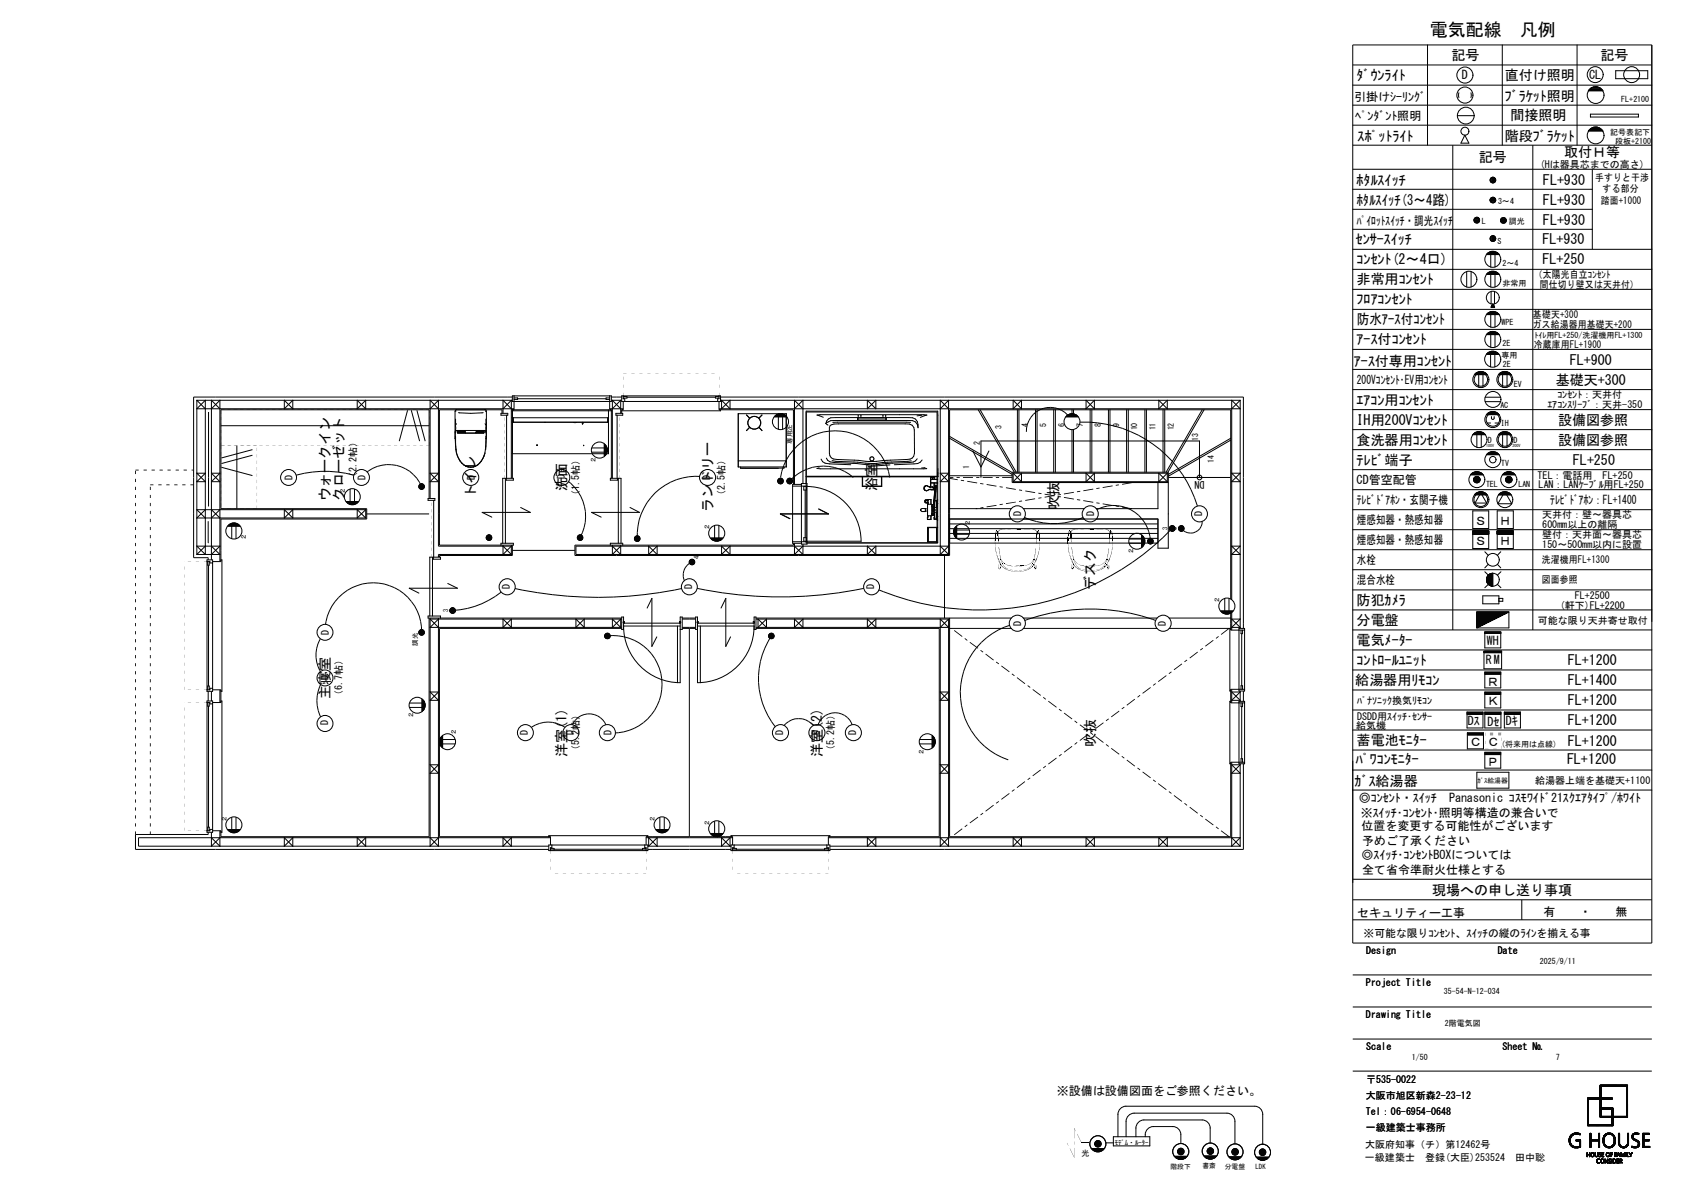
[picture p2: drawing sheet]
<svg xmlns="http://www.w3.org/2000/svg" width="420mm" height="297mm" viewBox="0 0 420 297" stroke-linecap="round" stroke-linejoin="round" font-family="sans-serif">
<defs><g id="words">
<text font-size="4.5" x="357" y="8.9">電気配線　凡例</text>
<g font-size="3.5">
<text x="362.4" y="15">記号</text>
<text x="399.6" y="15">記号</text>
<text x="338.8" y="20">ﾀﾞｳﾝﾗｲﾄ</text>
<text x="375.7" y="20">直付け照明</text>
<text x="375.8" y="25.2">ﾌﾞﾗｹｯﾄ照明</text>
<text x="377.1" y="29.8">間接照明</text>
<text x="339" y="35.3">ｽﾎﾟｯﾄﾗｲﾄ</text>
<text x="375.8" y="35.1">階段ﾌﾞﾗｹｯﾄ</text>
<text x="369.2" y="40.5">記号</text>
<text x="390.6" y="39.3">取付Ｈ等</text>
<text x="338.8" y="46.2">ﾎﾀﾙｽｲｯﾁ</text>
<text x="385.3" y="46.2">FL+930</text>
<text x="338.8" y="51.2">ﾎﾀﾙｽｲｯﾁ(3～4路)</text>
<text x="385.3" y="51.2">FL+930</text>
<text x="385.3" y="56.2">FL+930</text>
<text x="338.5" y="60.9">ｾﾝｻｰｽｲｯﾁ</text>
<text x="338.8" y="66">ｺﾝｾﾝﾄ(2～4口)</text>
<text x="385.1" y="65.8">FL+250</text>
<text x="385.1" y="60.8">FL+930</text>
<text x="338.8" y="71">非常用ｺﾝｾﾝﾄ</text>
<text x="338.8" y="76">ﾌﾛｱｺﾝｾﾝﾄ</text>
<text x="338.8" y="81">防水ｱｰｽ付ｺﾝｾﾝﾄ</text>
<text x="338.8" y="86">ｱｰｽ付ｺﾝｾﾝﾄ</text>
<text x="338.1" y="91.2">ｱｰｽ付専用ｺﾝｾﾝﾄ</text>
<text x="388.5" y="96">基礎天+300</text>
<text x="392" y="91">FL+900</text>
<text x="338.8" y="101">ｴｱｺﾝ用ｺﾝｾﾝﾄ</text>
<text x="338.8" y="106">IH用200Vｺﾝｾﾝﾄ</text>
<text x="389" y="106.1">設備図参照</text>
<text x="338.8" y="111">食洗器用ｺﾝｾﾝﾄ</text>
<text x="389" y="111.1">設備図参照</text>
<text x="338.8" y="116">ﾃﾚﾋﾞ端子</text>
<text x="392.8" y="116">FL+250</text>
<text x="82.3" y="125.1" transform="rotate(-90 82.3 125.1)">ウォークイン</text>
<text x="85.9" y="125.1" transform="rotate(-90 85.9 125.1)">クローゼット</text>
<text x="118.8" y="124.4" transform="rotate(-90 118.8 124.4)">トイレ</text>
<text x="141.5" y="122.6" transform="rotate(-90 141.5 122.6)">洗面</text>
<text x="218.8" y="122.6" transform="rotate(-90 218.8 122.6)">浴室</text>
<text x="177.9" y="127.9" transform="rotate(-90 177.9 127.9)">ランドリー</text>
<text x="264.3" y="127.2" transform="rotate(-90 264.3 127.2)">吹抜</text>
<text x="273.4" y="147.2" transform="rotate(-90 273.4 147.2)">デスク</text>
<text x="338.8" y="151">防犯ｶﾒﾗ</text>
<text x="338.8" y="156">分電盤</text>
<text x="338.8" y="161">電気ﾒｰﾀｰ</text>
<text x="338.8" y="166">ｺﾝﾄﾛｰﾙﾕﾆｯﾄ</text>
<text x="391.5" y="166">FL+1200</text>
<text x="338.4" y="170.9">給湯器用ﾘﾓｺﾝ</text>
<text x="391.5" y="171">FL+1400</text>
<text x="82.3" y="174.5" transform="rotate(-90 82.3 174.5)">主寝室</text>
<text x="391.5" y="176">FL+1200</text>
<text x="338.8" y="186">蓄電池ﾓﾆﾀｰ</text>
<text x="391.5" y="181">FL+1200</text>
<text x="141.5" y="189" transform="rotate(-90 141.5 189)">洋室(1)</text>
<text x="205.2" y="189" transform="rotate(-90 205.2 189)">洋室(2)</text>
<text x="273.4" y="186.4" transform="rotate(-90 273.4 186.4)">吹抜</text>
<text x="338.5" y="190.7">ﾊﾟﾜｺﾝﾓﾆﾀｰ</text>
<text x="391.3" y="190.7">FL+1200</text>
<text x="391.5" y="186.1">FL+1200</text>
<text x="338.2" y="196.2">ｶﾞｽ給湯器</text>
<text x="357.6" y="223.3">現場への申し送り事項</text>
</g>
<g font-size="3">
<text x="365" y="19.8">D</text>
<text x="396.8" y="19.7">CL</text>
<text x="338.1" y="25.1">引掛けｼｰﾘﾝｸﾞ</text>
<text x="338.4" y="29.9">ﾍﾟﾝﾀﾞﾝﾄ照明</text>
<text x="338.8" y="56.1">ﾊﾟｲﾛｯﾄｽｲｯﾁ・調光ｽｲｯﾁ</text>
<text x="338.8" y="95.8">200Vｺﾝｾﾝﾄ･EV用ｺﾝｾﾝﾄ</text>
<text x="338.8" y="120.8">CD管空配管</text>
<text x="338.8" y="125.8">ﾃﾚﾋﾞﾄﾞｱﾎﾝ・玄関子機</text>
<text x="387.1" y="125.8">ﾃﾚﾋﾞﾄﾞｱﾎﾝ：FL+1400</text>
<text x="338.8" y="130.8">煙感知器・熱感知器</text>
<text x="368.3" y="131">Ｓ</text>
<text x="374.4" y="131">Ｈ</text>
<text x="338.8" y="135.8">煙感知器・熱感知器</text>
<text x="368.3" y="136">Ｓ</text>
<text x="374.4" y="136">Ｈ</text>
<text x="338.8" y="140.8">水栓</text>
<text x="338.8" y="145.8">混合水栓</text>
<text x="371.3" y="161">WH</text>
<text x="371" y="165.8">RM</text>
<text x="371.3" y="171.1">Ｒ</text>
<text x="371.3" y="176.1">Ｋ</text>
<text x="366.5" y="181.1">Dｽ</text>
<text x="371.4" y="181.1">Dｾ</text>
<text x="376" y="181">Dｷ</text>
<text x="366.9" y="186.3">Ｃ</text>
<text x="371.3" y="191.1">Ｐ</text>
<text x="371.3" y="186.3">Ｃ</text>
<text x="339.3" y="200.2">◎ｺﾝｾﾝﾄ・ｽｲｯﾁ　Panasonic ｺｽﾓﾜｲﾄﾞ21ｽｸｴｱﾀｲﾌﾟ/ﾎﾜｲﾄ</text>
<text x="339.8" y="203.9">※ｽｲｯﾁ･ｺﾝｾﾝﾄ･照明等構造の兼合いで</text>
<text x="339.9" y="207.3">位置を変更する可能性がございます</text>
<text x="339.9" y="214.5">◎ｽｲｯﾁ･ｺﾝｾﾝﾄBOXについては</text>
<text x="340.1" y="210.9">予めご了承ください</text>
<text x="340.1" y="218.1">全て省令準耐火仕様とする</text>
<text x="338.9" y="228.8">セキュリティー工事</text>
<text x="385.4" y="228.6">有　　・　　無</text>
<text x="263.9" y="273.3">※設備は設備図面をご参照ください。</text>
</g>
<text font-size="2.7" x="340.5" y="233.8">※可能な限りｺﾝｾﾝﾄ、ｽｲｯﾁの縦のﾗｲﾝを揃える事</text>
<g font-size="2.5">
<text x="384.5" y="41.9">(Hは器具芯までの高さ)</text>
<text x="398.3" y="45.1">手すりと干渉</text>
<text x="400.2" y="47.9">する部分</text>
<text x="399.8" y="50.8">踏面+1000</text>
<text x="383" y="69.5">（太陽光自立ｺﾝｾﾝﾄ</text>
<text x="384.5" y="71.8">間仕切り壁又は天井付）</text>
<text x="382.7" y="81.8">ガス給湯器用基礎天+200</text>
<text x="382.8" y="79.4">基礎天+300</text>
<text x="383" y="86.9">冷蔵庫用FL+1900</text>
<text x="386.4" y="101.9">ｴｱｺﾝｽﾘｰﾌﾞ：天井-350</text>
<text x="388.9" y="99.4">ｺﾝｾﾝﾄ：天井付</text>
<text x="73.1" y="119.8" transform="rotate(-90 73.1 119.8)">D</text>
<text x="91.2" y="119.8" transform="rotate(-90 91.2 119.8)">D</text>
<text x="118.5" y="119.8" transform="rotate(-90 118.5 119.8)">D</text>
<text x="141" y="119.7" transform="rotate(-90 141 119.7)">D</text>
<text x="177.3" y="119.8" transform="rotate(-90 177.3 119.8)">D</text>
<text x="383.9" y="119.5">TEL：電話用　FL+250</text>
<text x="89" y="120.2" transform="rotate(-90 89 120.2)">（2.2帖）</text>
<text x="144.6" y="124.8" transform="rotate(-90 144.6 124.8)">（1.5帖）</text>
<text x="181" y="124.8" transform="rotate(-90 181 124.8)">（2.5帖）</text>
<text x="300.8" y="120.1" transform="rotate(-180 300.8 120.1)">DN</text>
<text x="384.2" y="121.8">LAN：LANｹｰﾌﾞﾙ用FL+250</text>
<text x="255" y="128.9" transform="rotate(-90 255 128.9)">D</text>
<text x="273.2" y="128.9" transform="rotate(-90 273.2 128.9)">D</text>
<text x="300.2" y="128.9" transform="rotate(-90 300.2 128.9)">D</text>
<text x="385.1" y="129.4">天井付：壁～器具芯</text>
<text x="385.1" y="131.9">600mm以上の離隔</text>
<text x="385.1" y="136.9">150～500mm以内に設置</text>
<text x="385.1" y="134.4">壁付：天井面～器具芯</text>
<text x="382.7" y="140.6">洗濯機用FL+1300</text>
<text x="127.3" y="147.1" transform="rotate(-90 127.3 147.1)">D</text>
<text x="172.8" y="147.1" transform="rotate(-90 172.8 147.1)">D</text>
<text x="218.3" y="147.1" transform="rotate(-90 218.3 147.1)">D</text>
<text x="382.7" y="145.6">図面参照</text>
<text x="393.2" y="149.4">FL+2500</text>
<text x="384" y="155.8">可能な限り天井寄せ取付</text>
<text x="389.5" y="151.9">(軒下)FL+2200</text>
<text x="82.1" y="158.5" transform="rotate(-90 82.1 158.5)">D</text>
<text x="255" y="156.2" transform="rotate(-90 255 156.2)">D</text>
<text x="291.1" y="156.2" transform="rotate(-90 291.1 156.2)">D</text>
<text x="82" y="169.7" transform="rotate(-90 82 169.7)">D</text>
<text x="85.5" y="174.8" transform="rotate(-90 85.5 174.8)">（6.7帖）</text>
<text x="338.9" y="179.6">DSDD用ｽｲｯﾁ･ｾﾝｻｰ</text>
<text x="338.9" y="175.6">ﾊﾟﾅｿﾆｯｸ換気ﾘﾓｺﾝ</text>
<text x="82" y="181" transform="rotate(-90 82 181)">D</text>
<text x="131.8" y="183.5" transform="rotate(-90 131.8 183.5)">D</text>
<text x="143.2" y="183.5" transform="rotate(-90 143.2 183.5)">D</text>
<text x="152.7" y="183.5" transform="rotate(-90 152.7 183.5)">D</text>
<text x="195.5" y="183.5" transform="rotate(-90 195.5 183.5)">D</text>
<text x="204.6" y="183.4" transform="rotate(-90 204.6 183.4)">D</text>
<text x="213.7" y="183.5" transform="rotate(-90 213.7 183.5)">D</text>
<text x="338.7" y="181.9">給気機</text>
<text x="144.6" y="188.5" transform="rotate(-90 144.6 188.5)">（5.2帖）</text>
<text x="208.3" y="188.5" transform="rotate(-90 208.3 188.5)">（5.2帖）</text>
<text x="383.3" y="195.7">給湯器上端を基礎天+1100</text>
<text x="341.1" y="238.1">Design</text>
<text x="374" y="238.1">Date</text>
<text x="341.1" y="246.1">Project Title</text>
<text x="341.1" y="254.1">Drawing Title</text>
<text x="341.1" y="262.1">Scale</text>
<text x="375.2" y="262.1">Sheet №</text>
<text x="341" y="274.2">大阪市旭区新森2-23-12</text>
<text x="341.1" y="270.2">〒535-0022</text>
<text x="341.1" y="278.2">Tel：06-6954-0648</text>
<text x="340.9" y="286.6">大阪府知事（チ）第12462号</text>
<text x="341.1" y="282.2">一級建築士事務所</text>
<text x="340.8" y="289.8">一級建築士　登録(大臣)253524　田中聡</text>
</g>
<g font-size="2">
<text x="404.8" y="25.6">FL+2100</text>
<text x="402.1" y="33.7">記号表記下</text>
<text x="403.3" y="35.9">段板+2100</text>
<text x="374.1" y="50.9">3～4</text>
<text x="370" y="55.9">L</text>
<text x="376.8" y="55.8">調光</text>
<text x="373.9" y="60.9">S</text>
<text x="375.2" y="71.3">非常用</text>
<text x="375.2" y="66.3">2～4</text>
<text x="374.9" y="81.2">WPE</text>
<text x="374.9" y="89.3">専用</text>
<text x="375.2" y="86.3">2E</text>
<text x="383.2" y="84.3">ﾄｲﾚ用FL+250/洗濯機用FL+1300</text>
<text x="375.2" y="91.7">2E</text>
<text x="374.6" y="101.7">AC</text>
<text x="378" y="96.6">EV</text>
<text x="250.1" y="107.1" transform="rotate(-90 250.1 107.1)">3</text>
<text x="256.7" y="106.5" transform="rotate(-90 256.7 106.5)">4</text>
<text x="261.2" y="106.5" transform="rotate(-90 261.2 106.5)">5</text>
<text x="265.8" y="106.5" transform="rotate(-90 265.8 106.5)">6</text>
<text x="270.3" y="106.5" transform="rotate(-90 270.3 106.5)">7</text>
<text x="274.9" y="106.5" transform="rotate(-90 274.9 106.5)">8</text>
<text x="279.4" y="106.5" transform="rotate(-90 279.4 106.5)">9</text>
<text x="284" y="107.4" transform="rotate(-90 284 107.4)">10</text>
<text x="288.5" y="107.4" transform="rotate(-90 288.5 107.4)">11</text>
<text x="293.1" y="107.4" transform="rotate(-90 293.1 107.4)">12</text>
<text x="374.8" y="106.3">IH</text>
<text x="244.7" y="111.1" transform="rotate(-90 244.7 111.1)">2</text>
<text x="299.2" y="110.1" transform="rotate(-90 299.2 110.1)">13</text>
<text x="371.5" y="110.4">D</text>
<text x="378" y="110.4">D</text>
<text x="242" y="117.2" transform="rotate(-90 242 117.2)">1</text>
<text x="303.1" y="115.5" transform="rotate(-90 303.1 115.5)">14</text>
<text x="374.8" y="116.4">TV</text>
<text x="371.1" y="121.6">TEL</text>
<text x="379.1" y="121.6">LAN</text>
<text x="374.8" y="186.6">(将来用は点線)</text>
<text x="384.5" y="240.7">2025/9/11</text>
<text x="360.5" y="248.1">35-54-N-12-034</text>
<text x="360.8" y="256.2">2階電気図</text>
<text x="352.5" y="264.7">1/50</text>
<text x="388.5" y="264.7">7</text>
<text x="270.1" y="288.5">光</text>
</g>
<g font-size="1.7">
<text x="368.9" y="195.3">ｶﾞｽ給湯器</text>
<text x="278.3" y="285.8">ﾓﾃﾞﾑ・ﾙｰﾀｰ</text>
<text x="292.3" y="291.7">階段下</text>
<text x="300.2" y="291.6">書斎</text>
<text x="305.8" y="291.8">分電盤</text>
<text x="313.5" y="291.9">LDK</text>
</g>
<g font-size="1.6">
<text x="197.8" y="110.7" transform="rotate(-90 197.8 110.7)">専用2E</text>
<text x="148.7" y="115.5" transform="rotate(-90 148.7 115.5)">２</text>
<text x="86.1" y="123.3" transform="rotate(-90 86.1 123.3)">２</text>
<text x="242.1" y="131.2" transform="rotate(-90 242.1 131.2)">２</text>
<text x="61.3" y="134.8" transform="rotate(-90 61.3 134.8)">２</text>
<text x="177.1" y="132.4" transform="rotate(-90 177.1 132.4)">２</text>
<text x="291.6" y="132.3" transform="rotate(-90 291.6 132.3)">3</text>
<text x="293.8" y="132.3" transform="rotate(-90 293.8 132.3)">3</text>
<text x="174.5" y="139.5" transform="rotate(-90 174.5 139.5)">4</text>
<text x="282.9" y="138.3" transform="rotate(-90 282.9 138.3)">２</text>
<text x="111.9" y="152.8" transform="rotate(-90 111.9 152.8)">3</text>
<text x="304.5" y="150.5" transform="rotate(-90 304.5 150.5)">２</text>
<text x="104.3" y="161.2" transform="rotate(-90 104.3 161.2)">調光</text>
<text x="103.2" y="179.2" transform="rotate(-90 103.2 179.2)">２</text>
<text x="113.8" y="183.5" transform="rotate(-90 113.8 183.5)">２</text>
<text x="230.6" y="188.3" transform="rotate(-90 230.6 188.3)">２</text>
<text x="56.5" y="205.1" transform="rotate(-90 56.5 205.1)">２</text>
<text x="163.4" y="205.1" transform="rotate(-90 163.4 205.1)">２</text>
<text x="177.1" y="206.1" transform="rotate(-90 177.1 206.1)">２</text>
</g>
<g font-size="1">
<text x="371.1" y="111.7">100V</text>
<text x="377.7" y="111.5">200V</text>
</g>
</g></defs>
<g fill="none" stroke="#000" stroke-width=".25">
<path d="M337.8 11.2h74.7v224.2h-74.7zM337.8 16.2h74.7M356.4 11.2v25M375.1 11.2v25M393.8 11.2v25M403.4 17.7h8v1.9h-8zM337.8 21.3h74.7M337.8 26.2h74.7M337.8 31.2h74.7M337.8 36.2h74.7M362.8 36.2v121M363.9 28.9h4.2"/>
<path d="M364.3 23.2v1.1M365.8 33.7l1 2h-2zM367.3 23.2v1.1M382.7 36.2v121M396.6 22.7h3.7a2.11 2.11 0 0 0-3.7 0M396.6 32.7h3.7M396.6 32.8a2.11 2.11 0 0 1 3.7 0M396.7 22.6h3.4M396.7 32.6h3.4M396.8 22.4h3.2M396.8 32.5h3.2M396.9 22.3h3"/>
<path d="M396.9 32.3h3M397.1 22.1h2.7M397.1 32.2h2.7M397.1 28.5h12v.7h-12zM397.3 22h2.3M397.3 32h2.3M397.5 21.8h1.8M397.5 31.9h1.8M397.9 21.7h1M397.9 31.7h1M337.8 42.2h74.7M337.8 47.2h59.8"/>
<path d="M337.8 52.2h59.8M337.8 57.2h59.8M368 54.9h1.4M368.1 55.1h1.3M368.1 54.8h1.3M368.1 55.2h1.3M368.1 54.7h1.3M368.2 55.4h1.1M368.2 54.5h1.1M368.3 55.5h.9M368.3 54.4h.9M372.1 49.8h1.3"/>
<path d="M372.1 50h1.4M372.1 50.1h1.3M372.1 49.7h1.3M372.1 50.2h1.3M372.2 49.5h1.1M372.2 50.4h1.1M372.2 44.5v.9M372.2 59.1v.8M372.3 49.4h.9M372.3 50.5h.9M372.3 44.4v1.1M372.3 59v1.1"/>
<path d="M372.5 44.3v1.3M372.5 58.9v1.3M372.6 44.3v1.3M372.6 58.8v1.4M372.7 44.2v1.4M372.7 58.8v1.4M372.9 44.3v1.3M372.9 58.8v1.4M373 44.3v1.3M373 58.9v1.3M373.2 44.4v1.1M373.2 59v1.1"/>
<path d="M373.3 44.5v.9M373.3 59.1v.8M374.7 55h1.4M374.7 55.2h1.4M374.7 54.9h1.4M374.7 55.3h1.3M374.7 54.7h1.3M374.8 55.4h1.2M374.8 54.6h1.2M374.9 55.6h.9M374.9 54.4h.9M397.6 42.2v20"/>
<path d="M337.8 62.2h74.7M337.8 77.2h74.7M337.8 72.2h74.7M337.8 67.2h74.7M366.2 67.8v3.8M367.3 67.8v3.8M371.1 63.5h3.3M371.1 78.5h3.3M371.1 68.5h3.3M371.2 63.5h3.1M371.2 78.5h3.1M371.3 63.4h3"/>
<path d="M371.3 78.4h3M371.3 68.4h3M371.3 63.4h2.9M371.3 78.4h2.9M371.3 63.3h2.8M371.3 78.3h2.8M371.3 68.3h2.8M371.4 63.2h2.7M371.4 78.2h2.7M371.4 68.2h2.7M371.5 63.2h2.5M371.5 68.2h2.5"/>
<path d="M371.6 63.1h2.3M371.6 78.1h2.3M371.6 68.1h2.3M371.6 63h2.2M371.8 63h2M371.8 78h2M371.8 67.9h2M371.9 62.9h1.7M371.9 77.9h1.7M372 62.9h1.5M372 67.9h1.5M372.2 62.8h1.1"/>
<path d="M372.2 77.8h1.1M372.2 67.8h1.1M372.2 63.5v3.2M372.2 68.5v3.1M372.2 78.5v3.2M372.3 72.8v3.1M372.4 76.6v.1M372.4 62.7h.7M372.4 67.7h.7M372.4 76.4v.3M372.5 76.3v.4M372.6 76.2v.5"/>
<path d="M372.6 76.1v.6M372.7 76v.7M372.7 75.9v.8M372.7 75.9l.5 .8h-.9zM372.8 75.9v.8M372.8 76v.7M372.9 76.2v.5M373 76.2v.5M373 76.4v.3M373.1 76.5v.2M373.2 72.8v3.1M373.2 76.6v.1"/>
<path d="M373.3 63.5v3.2M373.3 68.5v3.1M373.3 78.5v3.2M49.1 99.9h78.8M49.1 99.9v38.5M49.1 99.9l2.2 2.1M71 99.9l2.1 2.1v-2.1l-2.1 2.1zM89.2 99.9v2.1l2.1-2.1v2.1zM127.9 99.1h-79.6v40.1h3.7v.5M127.9 98.8h24.8v1.4h-24.8zM128.4 99.3h.8v.4h-.8M128.4 98.8v3.5"/>
<path d="M129.2 99.5h22.1M152.2 98.8v3.5h.5v17.1M152.2 99.3h-.9v.4h.9M152.7 99.1h2.5M152.7 99.9h2.5M155.2 98.8h24.7v1.4h-24.7zM155.6 98.8v.7h.4v.7M155.6 99h.9v.4h-.9M156.5 99.1h22.1M179.5 99h-.9v.4h.9M179.5 98.8v.7h-.3v.7M179.9 99.1h130.6v57.7"/>
<path d="M179.9 99.9h129.8M180.2 99.9v2.1l2.1-2.1v2.1zM216.6 99.9l2.1 2.1v-2.1l-2.1 2.1zM253 99.9v2.1l2.1-2.1v2.1zM271.2 99.9v2.1l2.1-2.1v2.1zM289.3 99.9v2.1l2.2-2.1v2.1zM309.7 99.9v56.9M309.7 99.9l-2.1 2.1M337.8 82.2h74.7M337.8 87.2h74.7M337.8 97.2h74.7M337.8 92.2h74.7"/>
<path d="M368.2 93.5h3.1M368.3 93.3h2.9M368.4 93.2h2.7M368.6 93.1h2.3M368.8 93h2M368.9 92.9h1.7M369 92.9h1.5M369.2 92.8h1.1M369.2 93.5v3.1M369.4 92.8h.7M370.3 93.5v3.1M370.8 99.1h3.9"/>
<path d="M371.1 83.5h3.3M371.1 88.5h3.2M371.2 83.5h3.1M371.2 88.4h3.1M371.2 88.3h3M371.3 83.4h3M371.3 83.4h2.9M371.3 88.2h2.8M371.4 83.2h2.7M371.5 88.1h2.5M371.6 83.1h2.3M371.6 88h2.2"/>
<path d="M371.8 83h2M371.8 87.9h1.8M372 87.8h1.5M372 82.9h1.5M372.2 82.8h1.1M372.2 88.5v3.1M372.2 83.5v3.2M372.4 87.7h.6M373.3 88.5v3.1M373.3 83.5v3.2M374.1 93.5h3.3M374.2 93.5h3.1"/>
<path d="M374.3 93.3h2.9M374.4 93.2h2.7M374.6 93.1h2.3M374.7 93h2.1M374.9 92.9h1.7M375 92.9h1.5M375.2 92.8h1.1M375.2 93.5v3.1M375.4 92.8h.7M376.3 93.5v3.1M49.1 118.1h2.2l-2.2 2.1h2.2zM52.1 102.8v23.6"/>
<path d="M52.8 118.1h2.1l-2.1 2.1h2.1zM52.8 102l2.1-2.1v40.3M54.9 102l-2.1-2.1v39.8M55.2 106.3h51.9M55.3 116.6l7.7 2.1M59.1 111.3v15.7M63 112.2l-7.7 2.1M63 113.6l-7.7 2.1M74 118.6a27.7 27.7 0 0 1 14.3 0M91.7 117.8a8.8 8.8 0 0 1 13.2 3M101.8 102.4l-2.1 7.7M102.7 102.4l2.1 7.7"/>
<path d="M104.1 102.4l2.1 7.7M107.4 118.1h2.1l-2.1 2.1h2.1zM107.4 102l2.1-2.1v36.4h18.2l-2.1 2.1v-2.3M109.5 102l-2.1-2.1v24.5M113.7 109.5l.1 2.7M113.7 107.9v.2M113.7 107.6v1.9M113.7 107.4h7.6M113.7 104.6v2M113.7 107.4l.1 .5M113.7 108.9l.2 3.3M113.7 107.5h.5"/>
<path d="M113.7 107.5v.1M113.8 106.6l-.1 .8M113.8 102.7h.1M113.8 112.2l.5 1.6M113.9 102.3l-.3 .4 .1 6.8M114 105.7l-.2 .3M114.2 107.5l.1 .5M114.2 107.5l.1 .1M114.2 113.8l.7 1.3M114.3 113.8l.3 .7M114.3 108.1h6.5M114.3 107.9h1.8"/>
<path d="M114.3 107.8h1.8M114.5 103l3.1 .2 3-.2M114.9 115.1l.9 .9M115.8 116l.5 .4M116.2 107.8v.3M116.2 107.8v.1M116.3 116.4l1.3 .2M116.3 116.3l1.3 .3M118.7 116.4l-1.1 .2M118.7 116.3l-1.1 .3M118.9 107.8l-.1 .1M118.9 107.8v.3"/>
<path d="M119 107.9h1.8M119 107.8h1.8M119.8 115.6l-1.1 .8M120.8 107.7l-1.9 .1M120.9 107.5l-.1 .6h-6.5v-.4l1.9 .1M120.9 107.5v.5M120.9 107.5h.5M121.1 113.1l-.3 .7M121.1 105.7l.1 .3M121.1 113.1a4.8 4.8 0 0 1-2.4 3.2M121.2 102.3l.3 .4-.1 6.8M121.3 102.7h-.1"/>
<path d="M121.3 104.6l.1 3.5M121.3 107.5l.1 .1M121.3 108.9l-.2 4.2M121.4 107.6v1.9M121.4 109.5l-.1 2.7M125.1 103.2h1.7v.4h-1.7zM125.3 103.2v-.9h-15.6v33.8h18.5v-.5h-3.1v.5M125.6 102l2.1-2.1v19.5M126.4 119.4h1.8v.4h-1.8zM126.5 103.6v15.8M127.7 102l-2.1-2.1v3.3M127.9 113.2h24v-10.9h-24v17.1"/>
<path d="M127.9 102.5h24.8M127.9 104.3h24M127.9 105h.1M127.9 105.3h.1M127.9 105.4h24M128 104.3v1.1M128.1 104.3v1.1M128.1 105.4h23.6M128.4 102h-79.3l2.2-2.1v38.5l-2.2-2.1h5.8l-2.1 2.1M134 111l.1 .2 .1-.2M143.2 105.4h.6M145.4 105.4v.4l.1-.4"/>
<path d="M145.5 105.4v.4M145.8 111.1l-.1 .2zM147.7 112.9h3.2M147.7 111.8h3.2M150.9 110.7v3.2M150.9 110.8v3.1M151 110.9v2.9M151.2 111v2.7M151.3 111.2v2.3M151.3 111.3v2.1M151.4 111.3v2M151.5 111.5v1.7"/>
<path d="M151.5 111.6v1.5M151.6 111.8v1.1M151.6 112v.6M151.7 104.3v1.1M151.8 105h.1M151.8 105.3h.1M151.8 104.3v1.1M152.2 102h3.4M152.4 119.4h1.8v.4h-1.8zM152.9 102l2.1-2.1v3.3M153.8 103.2h1.7v.4h-1.7zM154.1 103.6v15.8"/>
<path d="M155 102l-2.1-2.1v19.5M155.6 100.2v2.1h-.4v.9M174.7 118.9a14.6 14.6 0 0 0-15.6 14.9M179.5 100.2v2.1h18.6v18.6M179.5 102h130.2l-2.1-2.1v49.8M179.9 102.3v.2h-24.7M184.3 103.3h12v13.2h-12zM184.3 115h12M184.9 116.5v.3M184.9 116.8l1.4 .1M186.4 103.5l.8 .9M187.2 106.6l-.8 .9"/>
<path d="M189.5 106.6l.8 .9M190.3 103.5l-.8 .9M193.3 104.1h3.2M193.3 104h3.1M193.4 103.9h3M193.4 103.8h2.9M193.5 103.8h2.8M193.5 103.8h2.7M193.6 103.7h2.5M193.7 103.6h2.3M193.8 103.5h2.2M193.9 103.5h2"/>
<path d="M194 103.5h1.7M194.1 103.4h1.5M194.3 103.3h1.2M194.4 104.1v3M194.7 119.9h.4v.3h-.4zM194.7 119.9h.3v.3h-.3zM194.8 120h.2v.2h-.2zM194.9 119.2a13.8 13.8 0 0 1 13.6-11.7 13.8 13.8 0 0 1 13.7 11.7M195.4 104.1v3M195.8 116.5l-.1 .3h-10.8M197 119.9h.3v.3h-.3zM197.1 120h.2v.2h-.2z"/>
<path d="M197.1 120l.1 .1zM198.4 102l2.1-2.1v20.8M200.5 102l-2.1-2.1v21M201.3 119h32.9M201.3 102.8h32.7v32.7M201.3 118.9h32.8M204.6 116.8l-.6 .1 27.4 .1-.6-.2h-.7M205 114.6l.4 .6 .6 .4 6.4 .4M205.6 104.1l-1.6-.5h27.4l-1.6 .6M206.2 105.7l.6 .4M206.3 114.3l.4 .6 .6 .4 1 .1 5.7 .3 3 .3 10.2-.6 .8-.1 1-.8M206.8 104.6l.6-.3 1.3-.1 19.2 .1a2.04 2.04 0 0 1 1.3 2.5l-.1-.8-.5-.7-.7-.3-19.2-.1-1.3 .1-1.2 .7z"/>
<path d="M207.3 106.2l.9-.4h1.2h17.7l.7 .3 .4 .6 .1 .6v5.8a1.62 1.62 0 0 1-1.9 1.6l-4 .2a30.1 30.1 0 0 1-9 0l-4.4-.2-.9-.1-.5-.3-.5-1.2v-6.4zM207.8 115l10.3 .7 9.4-.7M207.9 105.4h19.5M213.1 119.2a11.3 11.3 0 0 0-15.4 .4M214.2 104.4v.5M214.2 104.8v.1M214.2 104.9h7M214.2 104.3h7M214.3 103.6v.7M215 103.6v.7M215.3 119v2.4h4.9v-2.4M215.4 119v2.3h2.2v-.2h.3v.2h2.2v-2.3"/>
<path d="M220.5 103.6v.7M221.1 103.6v.7M221.2 104.3v.6zM222.2 116l-5.3 .4M230.2 103.6l-1.2 .2M230.3 114.8l-.5 .6-.6 .3-5.9 .3M232.4 119.1v2.4M232.8 119.1v.1M232.9 119.5l-.1-.3v.3M233.2 119.1v.5M233.3 119.6v-.5h-.9v.8M234.1 119.7h-1.7l-.1 .4"/>
<path d="M234.1 119h.1M234.1 118.9v16.6h-32.8v-32.9h32.8l.1 16.4M234.1 119.6h-1.7M234.2 117l-.1 1.9M234.2 117.9l-.1 1M234.8 118.1h2.1l-2.1 2.1h2.1zM234.8 102l2.1-2.1v38.5M236.9 102l-2.1-2.1v38.5l2.1-2.1h-93.1v2.1h93.1M237.1 118.7h15.6M237.1 109.4l15.6 9M237.1 108.9l15.6 9M242.9 112.6l2 3.9 2-3.9"/>
<path d="M244.3 102.3l9 15.6M244.7 102.3l9 15.6M244.9 119.2v-9.1h54.6v9.1M253 118.1h38.5M253 118.1l2.1 2.1v-2.1l-2.1 2.1M253 118.1v2.1M254 102.3v15.6M254.4 102.3v15.6M258.6 102.3v15.6M259 102.3v15.6M263.1 102.3v15.6M263.5 102.3v15.6"/>
<path d="M266.1 104.1h3.2M266.1 104h3.1M266.1 103.9h3.1M266.2 103.8h2.9M266.3 103.8h2.8M266.4 103.8h2.6M266.4 103.7h2.5M266.5 103.6h2.4M266.7 103.5h2M266.8 103.5h1.8M266.9 103.4h1.5M267.1 103.3h1.2"/>
<path d="M267.3 103.3h.7M267.7 102.3v1M267.7 107.2v10.7M268.1 102.3v1M268.1 107.2v10.7M268.8 103.5l-2.2 .1a5.9 5.9 0 0 0-6.6-1.5 5.9 5.9 0 0 0-3.7 5.7M269.7 105.4a29.6 29.6 0 0 1 29.3 20.9M271.2 118.1v2.1l2.1-2.1v2.1zM272.2 102.3v15.6M272.6 102.3v15.6M276.8 102.3v15.6M277.2 102.3v15.6"/>
<path d="M281.3 102.3v15.6M281.7 102.3v15.6M285.9 102.3v15.6M286.3 102.3v15.6M290.4 102.3v15.6M290.8 102.3v15.6M291.5 118.1l-2.2 2.1v-2.1l2.2 2.1M291.5 118.1v2.1M291.7 119.2h15.6M300.2 102.3l-9 15.6M300.7 102.3l-9.1 15.6M307.3 109.4l-15.6 9"/>
<path d="M307.3 109.9l-15.6 9M307.6 118.1h2.1l-2.1 2.1h2.1zM337.8 102.2h74.7M337.8 117.2h74.7M337.8 112.2h74.7M337.8 107.2h74.7M367.2 118.5h3.2M367.2 118.4h3.1M367.3 118.4h2.9M367.4 118.3h2.8M367.4 118.2h2.7M367.5 118.2h2.5"/>
<path d="M367.6 118.1h2.4M367.7 118h2.2M367.7 108.5h3.2M367.7 118h2M367.9 117.9h1.8M367.9 108.3h2.9M368 119.9h1.5M368 119.8h1.5M368 119.8h1.6M368 119.7h1.6M368 119.6h1.5M368 119.5h1.5"/>
<path d="M368 117.9h1.5M368 119.4h1.5M368 108.2h2.7M368 108.2h2.6M368.1 119.3h1.3M368.1 119.2h1.3M368.1 108.1h2.4M368.2 117.8h1.2M368.2 119.2h1.1M368.2 108h2.2M368.3 119.1h1M368.3 108h2"/>
<path d="M368.3 119h.9M368.4 117.7h.7M368.4 107.9h1.8M368.5 119h.6M368.6 107.9h1.5M368.7 107.8h1.2M368.8 108.5v3.1M369 107.7h.7M369.9 108.5v3.1M370.8 100.2h3.9M371.1 113.5h3.3M371.1 103.5h3.3"/>
<path d="M371.2 113.5h3.1M371.2 103.5h3.1M371.3 113.3h2.9M371.3 105.6h.9M371.3 103.3h2.9M371.4 113.2h2.7M371.4 103.2h2.7M371.5 113.2h2.5M371.6 113.1h2.3M371.6 103.1h2.3M371.6 113h2.2M371.6 103h2.2"/>
<path d="M371.7 103h2.1M371.8 113h2M371.9 112.9h1.7M371.9 102.9h1.7M372 112.9h1.5M372 102.9h1.5M372.2 112.8h1.1M372.2 102.8h1.1M372.4 104l.1 .5 .2 .2 .3-.2 .1-.5M372.4 112.7h.7M372.4 102.7h.7M373.3 105.6h.9"/>
<path d="M374.1 108.5h3.3M374.2 108.5h3.1M374.3 108.3h2.9M374.4 108.2h2.7M374.5 108.2h2.5M374.6 108.1h2.3M374.6 108h2.3M374.7 108h2.1M374.9 107.9h1.7M375 107.9h1.5M375.2 118.5h3.1M375.2 107.8h1.1"/>
<path d="M375.2 108.5v3.1M375.2 118.4h3.1M375.3 118.4h2.9M375.4 118.3h2.8M375.4 118.2h2.7M375.4 107.7h.7M375.5 118.2h2.5M375.6 118.1h2.4M375.7 118.1h2.2M375.8 118h1.9M375.9 117.9h1.8M376 119.9h1.5"/>
<path d="M376 119.8h1.5M376 119.6h1.5M376 119.5h1.5M376 120h1.5M376 119.7h1.5M376 117.9h1.5M376 119.4h1.5M376.1 119.3h1.3M376.1 119.2h1.3M376.2 117.8h1.1M376.2 119.2h1.1M376.3 119.1h.9"/>
<path d="M376.3 108.5v3.1M376.3 119h.8M376.4 117.7h.7M376.5 119h.6M51.3 127.2l-2.2 2.1h42.2M51.3 136.3l-2.2 2.1M51.7 139.7h1.4v32.9h-1.4zM52 130.1l.1 5.4M52.8 136.3l2.1 2.1h-5.8M52.8 127.2l2.1 2.1M54.9 127.2l-2.1 2.1M55.2 139.7h.2v32.9h-.2"/>
<path d="M56.8 131.3h3.2M56.9 131.3h3M56.9 131.2h3M56.9 131.1h3M57 131.1h2.8M57.1 131h2.6M57.1 131h2.5M57.3 130.9h2.2M57.5 130.7h1.8M57.7 130.7h1.4M57.8 130.6h1.2M57.9 131.3v3.2"/>
<path d="M58.1 130.6h.6M58.9 131.3v3.2M71 127.2v2.1l2.1-2.1v2.1zM86.4 125.2h3.2M86.4 125.2h3.1M86.4 125.3h3.1M86.5 125.3h2.9M86.6 125.4h2.8M86.7 125.5h2.6M86.7 125.5h2.5M86.8 125.6h2.4M86.9 125.6h2.2"/>
<path d="M87 125.7h2M87.1 125.8h1.8M87.4 125.9h1.2M87.4 122v3.2M87.6 125.9h.7M88.5 122v3.2M91.3 127.2h-42.2l2.2 2.1M91.3 127.2v2.1M91.3 127.2l-2.1 2.1v-2.1l2.1 2.1M91.6 128.3h15.5M105.1 121.3h.3v.3h-.3zM105.2 121.3h.2v.2h-.2z"/>
<path d="M105.2 121.4l.1 .1zM106.9 124.4h1.7v.5h-1.7zM107.1 124.4v-22.1h-51.9v24.7h36.4v2.5h-36.4v10.7h-2.1M108.2 139.1h1.8v.5h-1.8zM108.3 124.9v14.2M122 134h.2v.4h-.2zM122 134h.2v.3h-.2zM122 134.1h.2v.2h-.2zM122 134.1l.2 .2zM122.1 134.1v.1zM125.5 135.6v-16.2h.7v16.2M125.6 136.3l2.1 2.1"/>
<path d="M127.7 138.4h-18.2v.7M127.7 136.1v2.3M127.9 137.4h15.7M127.9 136.1v2.5h-18.2v.5M130 126.7l2.4 1.2h-12l2.4 1.2M142 120.2a10.9 10.9 0 0 1 3.1 13.4M144.7 134h.3v.4h-.3zM144.7 134h.3v.3h-.3zM144.7 134.1h.3v.2h-.3zM144.8 134.1l.1 .2zM144.8 134.1l.1 .1zM152.4 136.1v-.5h3.1v.5"/>
<path d="M152.9 136.1v2.3l2.1-2.1M154.4 135.6v-16.2h.7v16.2M155 136.1v2.3l-2.1-2.1M157.3 126.7l2.4 1.2h-12l2.4 1.2M159 134.3h.3v.3h-.3zM159.1 134.4l.1 .1zM162 136.3v2.1l2.1-2.1v2.1zM177.4 134.3h3.2M177.4 134.3h3.1M177.5 134.4h3M177.5 134.5h2.9M177.5 134.5h2.8"/>
<path d="M177.6 134.6h2.7M177.7 134.6h2.5M177.8 134.7h2.3M177.8 134.7h2.2M178 134.8h2M178.1 134.9h1.7M178.4 135h1.1M178.4 131.1v3.2M179.5 131.1v3.2M180.2 136.3v2.1l2.1-2.1v2.1zM194.8 120.1h.1zM197.1 120.1h.1z"/>
<path d="M197.9 135.2h3.6M197.9 121.3h3.6M198.1 135.6v.5h-54.5v2.5h93.5v-36.3h70.2v47.2M198.4 135.6v2.8l2.1-2.1M200.1 120.7h1.4v15.1h-1.4zM200.1 120.9h-2.2v14.7h2.2M200.5 135.8v2.6l-2.1-2.1M201 122.3v11.9M201.3 122.3h-.6v-.9a13.7 13.7 0 0 1 14.3 13.7M201.3 134.2h-.6v.9h14.3M204.4 127l2.4 1.3h-11.9l2.3 1.2M216.6 136.3v2.1l2.1-2.1v2.1z"/>
<path d="M229.9 127.2v.2M230 127.1l.2-.2h.9v.8h-.9l-.3-.4zM230.9 121.4a.66 .66 0 0 0 0 .9l.5 .2 .7-.3M231.1 127.6h.5M231.1 127h.5M231.1 121.3l-.2 .1M231.4 121.2l.4 .2M231.4 121.2a.68 .68 0 0 0-.6 .5 .68 .68 0 0 0 .3 .7M231.4 121.2l-.5 .2M231.6 125.9h1.1v2.8h-1.1zM231.6 121.3l.2 .1M231.6 125.6h.3"/>
<path d="M231.6 124.7h.9v1.2M231.6 124.9v.5M231.6 128.7v.4M231.6 129.1v.5M231.6 129.6h.9M231.6 129.6l.3 .1M231.7 131.7h2.1v3.5h-2.1zM231.7 124.7h.1M231.7 124.9v.5M231.7 125.6v.3M231.7 128.7l-.1 .4M231.8 121.4l.3 .1"/>
<path d="M231.8 131.7v3.5M231.9 124.7h-.8l-.2 .3v.3l.7 .3v.3M231.9 124.9l-.8 .2 .1 .2 .7 .1M232.1 121.5l.8 .1M232.1 121.5l.1 .1M232.2 121.5v.1M232.2 121.6h.8M232.2 122.1v.1M232.2 122.1h.8M232.2 122.1l-.1 .1M232.3 120.1l.1 1.4M232.3 120.1l.1 .4h1.7l-1.7 .1"/>
<path d="M232.4 122.2h.9M232.4 122.2h.1M232.5 128.7v.9M232.5 129.6l-.3 .1M232.7 127.5h.4M232.7 126h.6M232.7 127h.1v.6M232.7 128.5h.2M232.7 128.6h.6M232.7 128.1h.6M232.7 126h.2M232.7 126.5h.2"/>
<path d="M232.7 126.5h.4M232.8 121.5l.2 .1M232.8 127.1l.5 .1-.1 .3M232.8 127.5h.4M232.9 128v.6M233 122.1l-.9 .1M233 121.6l.1 .3-.1 .2M233 127.5l.1 .1M233 126.6v.4M233.1 128v.6M233.1 127l-.2 .1M233.1 127h.2"/>
<path d="M233.1 127l.3 .1M233.1 127l-.1 .1M233.1 128.5h.2M233.1 128.1h.2M233.1 126h.2M233.2 120.6v1.6M233.2 127l.1-.5v.5M233.2 127.5h-.1M233.3 129.5h.8M233.3 125v.5M233.3 125h.5v1.7h-.5v-1.7M233.3 125.4h.1"/>
<path d="M233.3 125.5h.1M233.3 125.5l-.1 .5M233.3 125h.8M233.3 127l.1 .1M233.3 120.6v1.6M233.3 121.7l.4-.3-.3 3.6 .3-3.1M233.3 121.3l.3-.2zM233.3 126.5h-.1l-.1 .5M233.3 129.1v.5h.5v-1.8h-.5v1.8M233.3 125.6v.4M233.4 127.1v.3l-.3 .2M233.4 127.1l-.1 .5-.4-.1"/>
<path d="M233.5 121.5l-.4 4.4M233.5 121.5l-.4 5.1h-.2v-.7M233.6 121.5l-.3 3.5M233.6 121.1l.1 .1M233.7 121.2l.1 .1M233.7 121.2l-.4 .3M233.8 121.3l-.1 .5M233.8 121.3l-.5 .3M233.8 125.4h.1M233.8 129.1h.1M233.8 129.2h.1M233.9 125.3h.1"/>
<path d="M233.9 129.3h.1M233.9 125v4.5M234 129.6l.1 .2M234 125.1v4.4M234 128.9h.1M234.1 125.7h.1M234.1 124.8v.2M234.1 125.6v.1M234.1 128.9h.1M234.1 129.5v.3M234.1 128.9h-.1M234.1 129.8h.1"/>
<path d="M234.1 124.8l-.1 .1M234.1 124.8h.1M234.1 131.6h-2.5v3.7h2.5M234.8 136.3l2.1 2.1M235.8 138.6v15.7M237.1 133.1h52M237.1 127h15.4M237.1 135.6h52M237.1 134.4h52M237.1 132h52M237.1 130.8h52M238.2 132.2v1.2"/>
<path d="M238.3 131.9v1.8M238.4 131.7v2.2M238.5 131.5v2.6M238.6 131.5v2.7M238.7 131.4v2.8M238.7 131.4v2.9M238.8 131.3v3M238.8 131.2v3.2M238.9 133.3h3.1M238.9 131.2v3.2M238.9 132.3h3.1M253 120.2h38.5"/>
<path d="M255.5 127h15.2M255.8 129.2a18 18 0 0 0 14.6 0M273.9 127.2a9.2 9.2 0 0 1 13.3 7.2M281.9 135.6h3.2M281.9 134.5h3.2M285.1 133.5v3.2M285.2 133.6v3M285.3 133.7v2.8M285.4 133.7v2.7M285.4 133.8v2.6M285.5 133.9v2.4M285.5 134v2.2"/>
<path d="M285.6 134.1v2M285.7 134.2v1.8M285.7 134.3v1.5M285.8 134.5v1.2M285.8 134.7v.7M287.1 134.9h.3v.3h-.3zM287.1 135h.3v.2h-.3zM287.2 135h.2v.2h-.2zM287.2 135l.1 .2zM287.2 135l.1 .1zM289.1 120.4v6.6h-15.4M291.7 120.4h-39v-2.5h39v18.9h-2.6v-7.3h-52"/>
<path d="M292.2 132.4a66.5 66.5 0 0 1-72.7 14.8M292.6 131.8h.2v.3h-.2zM292.6 131.8h.2v.2h-.2zM292.6 131.8l.2 .2zM292.6 131.9l.2 .1zM292.7 131.8v.1zM294.8 131.8h.3v.2h-.3zM294.8 131.8h.3v.3h-.3zM294.9 131.8h.2v.2h-.2zM294.9 131.9h.1zM300.2 130.1a2.93 2.93 0 0 1-1.7 2.7 2.93 2.93 0 0 1-3.1-.4M307.6 136.3h2.1l-2.1 2.1h2.1z"/>
<path d="M337.8 137.2h74.7M337.8 132.2h74.7M337.8 127.2h74.7M337.8 122.2h74.7M367.7 127.5h4v4.4h-4zM367.7 132.5h4v4.4h-4zM367.7 132.6h4M367.7 132.7h4M367.7 132.8h4M367.7 132.9h4M367.7 133h4M367.7 133.1h4"/>
<path d="M367.7 133.2h4M367.7 133.3h4M368 120h1.5M368 120.1h1.4M368.2 123.5h3.1M368.2 120.3h1.2M368.2 123.4h3.1M368.3 123.4h3M368.3 123.4h2.9M368.3 120.4h.9M368.3 123.3h2.8M368.4 120.4h.7"/>
<path d="M368.4 123.2h2.7M368.5 123.1h2.5M368.5 120.5h.5M368.6 123.1h2.3M368.7 123.1h2.1M368.8 123h2M368.9 122.9h1.7M369 122.9h1.5M369.2 122.8h1.1M369.4 122.7h.7M369.7 123l1.5 2.6h-2.9zM370.8 137.7l.8 .9"/>
<path d="M373.8 132.5h4.1v4.4h-4.1zM373.8 132.6h4.1M373.8 132.7h4.1M373.8 132.8h4.1M373.8 132.9h4.1M373.8 133h4.1M373.8 133.1h4.1M373.8 133.2h4.1M373.8 133.3h4.1M373.8 127.5h4.1v4.4h-4.1zM374.1 123.5h3.3M374.2 123.5h3.1"/>
<path d="M374.2 123.4h3.1M374.3 123.4h2.9M374.4 123.3h2.7M374.4 123.2h2.7M374.5 123.1h2.5M374.6 123.1h2.3M374.7 137.7l-.8 .9M374.7 123h2.1M374.9 122.9h1.7M375 122.9h1.5M375.2 122.8h1.1M375.8 122.7l1.7 3h-3.5z"/>
<path d="M376 120.1h1.4M376.1 120.3h1.3M376.3 120.4h.9M376.4 120.4h.7M376.5 120.5h.5M51.7 140.2h.7v.3h.7M51.9 140.2v.9h.3v-.9M52.1 141.1v30.1M80 159.4a8.3 8.3 0 0 0 0 8.2M81.3 155.8a12 12 0 0 1 12.6-10.3 12 12 0 0 1 11.3 11.6M105.1 157.7h.3v.3h-.3zM105.2 157.7h.2v.3h-.2z"/>
<path d="M105.2 157.8l.1 .1zM107.1 154.3v54.5h-51.9v-1.5h-2.1M107.3 153.8v-14.7h.7v14.7M107.4 154.3v56.9l2.1-2.1M109.5 154.5l-2.1 2.1h47.8M109.5 154.3v56.9l-2.1-2.1M110 154.3v-.5h-3.1v.5h48.3M111.8 145.6l2.4 1.2h-12l2.4 1.2M112.9 152.2h.2v.4h-.2zM112.9 152.3h.2v.2h-.2zM112.9 152.3l.2 .2zM125.1 147.8a20.9 20.9 0 0 1-11.4 4.5"/>
<path d="M125.6 154.5v2.1l2.1-2.1v2.1zM128.6 146.9a99.2 99.2 0 0 0 41.6 0M143.8 154.5v2.1l2.1-2.1v2.1zM151.5 158.6h.3v.3h-.3zM151.6 158.6h.2v.2h-.2zM151.6 158.7l.1 .1zM152.4 158.7a12.1 12.1 0 0 1 12.9 11.4 12.1 12.1 0 0 1-11.6 12.8M152.9 154.5v2.1l2.1-2.1v2.1zM155.2 154h.5v3.1h-.5zM155.2 154.5h-47.8l2.1 2.1M155.2 156.8h-45.5v52h27.8v2.1M155.7 155.2h.2v.3"/>
<path d="M155.7 155.5h14.1M161.6 151.8l1.2-2.4v11.9l1.2-2.3M169.2 156.3v14.1M169.8 156.3h-14.1a14.1 14.1 0 0 0 14.1 14.1v-15h.2l-.2-1.4h.5v3.1h-.5M169.8 155.2h-.1v.3M170.3 154.3h3.4M170.3 154.5h3.4M170.3 156.6h3.4M170.3 156.8h3.4M172.1 156.8v52M172.2 140.6a3.6 3.6 0 0 0-1.3 4.3M172.6 140.1h.3v.3h-.3z"/>
<path d="M172.7 140.2h.2v.2h-.2zM172.7 140.2l.1 .1zM174.1 146.9a102.3 102.3 0 0 0 41.6 0M174.2 156.3h14.1a14.1 14.1 0 0 1-14.1 14.1v-16.4h-.5v3.1h.5M174.2 155.2h.2v.3M174.2 155.5h14.1M174.9 156.3v14.1M180 151.8l1.2-2.4v11.9l1.2-2.3M188.3 154h.5v3.1h-.5zM188.3 155.2h-.2v.3M188.8 154.3h63.7M188.8 154.5h48.1"/>
<path d="M188.8 156.6h48.1l-2.1-2.1v56.7l2.1-2.1M188.8 156.8h45.7v52h-27.7v2.1M189.3 154.5v2.1l2.1-2.1v2.1zM192.2 159.3a19.2 19.2 0 0 0 1.3 22.1M192.5 158.6h.3v.3h-.3zM192.5 158.6h.2v.3h-.2zM192.5 158.7l.2 .1zM192.6 158.7l.1 .1zM198.4 154.5v2.1l2.1-2.1v2.1zM216.6 154.5v2.1l2.1-2.1v2.1zM236.9 154.5v56.7l-2.1-2.1M236.9 154.5l-2.1 2.1"/>
<path d="M237.1 156.8h15.4M237.1 154.3v54.5h70.2v-18.6h3.5M252.1 156.1a17.7 17.7 0 0 0-12.3 16.6 17.7 17.7 0 0 0 12 17M255.5 154.3h33.4M255.5 156.8h33.4M255.9 154.9a48 48 0 0 1 32.6 0M291.9 154.3h15.4M291.9 156.8h15.4M304.8 152.5h3.1M304.8 152.6h3M304.9 152.7h2.8M305 152.8h2.7"/>
<path d="M305.1 152.8h2.5M305.1 152.9h2.4M305.4 153h1.9M305.4 153.1h1.8M305.6 153.1h1.5M305.8 153.2h1.1M305.8 149.4v3.1M306 153.2h.7M306.9 149.4v3.1M307.1 156.8v15.7h.2M307.3 153v4.3h3.5M307.6 154.5h2.1l-2.1 2.1h2.1z"/>
<path d="M307.6 152.9v4.4M309.4 156.8h1.4v15.7h-1.4zM309.9 157.3v.9h.4v-.9M310 158.2v13M337.8 142.2h74.7M337.8 152.2h74.7M337.8 147.2h74.7M337.8 157.2h74.7M368.8 152.8h7.8M368.8 152.9h7.7M368.8 153h7.4M368.8 153.1h7.2"/>
<path d="M368.8 153.2h6.9M368.8 153.4h6.6M368.8 153.5h6.4M368.8 153.6h6.1M368.8 153.8h5.9M368.8 153.9h5.7M368.8 154h5.3M368.8 154.1h5.1M368.8 154.2h5M368.8 154.3h4.8M368.8 154.4h4.5M368.8 154.6h4.3"/>
<path d="M368.8 154.7h4M368.8 154.8h3.7M368.8 154.9h3.5M368.8 155.1h3.3M368.8 155.2h3M368.8 155.3h2.8M368.8 155.4h2.7M368.8 155.5h2.4M368.8 155.6h2.1M368.8 155.7h1.9M368.8 155.9h1.7M368.8 156h1.4"/>
<path d="M368.8 156.1h1.1M368.8 156.3h.9M368.8 156.4h.6M368.8 156.5h.4M368.8 156.5h.3M368.8 156.7h.1M369 156.6h-.2M369.4 156.4l-.6 .1M369.6 156.3h-.8M369.8 156.2h-1M370.1 156l-1.3 .1M370.2 148.7h4.1v2h-4.1z"/>
<path d="M370.4 155.9l-1.6 .1M370.6 155.8h-1.8M370.8 142.7l.8 .9M370.8 157.7h3.9v4h-3.9zM370.8 158.1h3.9M370.8 158h3.9M370.8 157.9h3.9M370.8 157.8h3.9M370.8 155.7h-2M371.1 155.5l-2.3 .1M371.2 144.4v.6M371.3 144.1v1.2"/>
<path d="M371.3 144v1.4M371.3 155.4h-2.5M371.4 143.8v1.7M371.4 143.8v1.8M371.5 143.7v2M371.6 143.6v2.2M371.6 140.8l-.8 .9M371.6 145.8l-.8 .9M371.7 143.5v2.4M371.7 155.2l-2.9 .1M371.8 143.4v2.6M371.9 143.4v2.6"/>
<path d="M371.9 143.3v2.8M372 143.3v2.8M372 155.1l-3.2 .1M372.1 143.2v3M372.2 143.2v3M372.2 155h-3.4M372.3 143.2v3M372.4 143.1v3.2M372.4 154.9h-3.6M372.5 143.1v3.2M372.5 143.1l.1 3.2M372.6 143.1v3.2"/>
<path d="M372.7 143.1v3.2M372.7 154.7l-3.9 .1M372.8 143.1a1.61 1.61 0 0 0-1.6 1.6 1.61 1.61 0 0 0 1.6 1.6M373 154.6h-4.2M373.3 154.5h-4.5M373.5 154.3l-4.7 .1M373.8 154.2l-5 .1M373.9 145.8l.9 .9M373.9 140.8l.8 .9M374.1 154.1h-5.3M374.3 149.4h.9v.7h-.9M374.4 153.9l-5.6 .1"/>
<path d="M374.6 153.8h-5.8M374.8 142.7l-.9 .9M374.9 153.7h-6.1M375.1 153.5l-6.3 .1M375.3 153.4l-6.5 .1M375.6 153.3h-6.8M375.9 153.2h-7.1M376.1 153l-7.3 .1M376.4 152.9l-7.6 .1M376.8 152.7l-8 4M376.8 152.7v4h-8M376.8 152.7l-8 .1v3.9"/>
<path d="M51.7 175h1.4v32.7h-1.4zM51.7 175.3h.7v.4h.7M51.9 172.2v-1h.3v1M51.9 175.3v.9h.3v-.9M52 172.6v2.4M52.1 176.2v30.3M52.8 172.6v2.4M53.1 172.2h2.1v3.1h-2.1M53.1 171.8h-.7v.4h-.7M54.9 172.2v3.1M55.2 175h.2v32.7h-.2M80.1 170.9a9.1 9.1 0 0 0 0 8"/>
<path d="M102.2 175.5h3.2M102.2 176.6h3.2M105.4 174.4v3.2M105.4 174.5v3.1M105.5 174.5v3M105.5 174.6v2.9M105.6 174.6v2.8M105.7 174.7v2.7M105.8 174.8v2.4M105.9 175v2M106 175.3v1.5M106.1 175.4v1.2"/>
<path d="M106.1 175.7v.7M107.4 172.7h2.1l-2.1 2.1h2.1zM234.8 172.7h2.1l-2.1 2.1h2.1zM307.3 175h-.2v15.6h.2M307.6 172.7h2.1l-2.1 2.1h2.1zM307.6 172v3.4M309.4 175h1.4v15.6h-1.4zM309.7 172.5v2.5M309.9 172v-.8h.4v.8M309.9 175.4v1h.4v-1M310 176.4v13M310.5 172.5v2.5"/>
<path d="M310.8 172h-3.5v3.4h3.5M337.8 167.2h74.7M337.8 162.2h74.7M337.8 177.2h74.7M337.8 172.2h74.7M366.3 178.3h4M366.3 177.8h4M366.3 177.9h4M366.3 178h4M366.3 178.1h4M366.3 178.2h4M366.3 177.7h4v4h-4z"/>
<path d="M370.5 162.9h4.4M370.5 162.8h4.4M370.5 162.7h4.4M370.5 162.6h4.4M370.5 162.5h4.4v4.4h-4.4zM370.8 168.3h3.9M370.8 167.8h3.9M370.8 167.9h3.9M370.8 168h3.9M370.8 168.1h3.9M370.8 168.2h3.9M370.8 167.7h3.9v4h-3.9z"/>
<path d="M370.8 172.7h3.9v4h-3.9zM370.8 177.7h4v4h-4zM370.8 178.3h4M370.8 177.8h4M370.8 177.9h4M370.8 178h4M370.8 178.1h4M370.8 178.2h4M370.8 173.2h3.9M370.8 173.1h3.9M370.8 173h3.9M370.8 172.9h3.9"/>
<path d="M370.8 172.8h3.9M370.8 173.3h3.9M375.6 178.3h4M375.6 177.8h4M375.6 177.9h4M375.6 178h4M375.6 178.1h4M375.6 178.2h4M375.6 177.7h4v4h-4zM107.4 190.9h2.1l-2.1 2.1h2.1zM109.8 184.5v1.2M109.9 184.4v1.5"/>
<path d="M109.9 184.2v1.8M110.1 184v2.2M110.2 183.9v2.5M110.2 183.8v2.6M110.3 183.7v2.8M110.4 183.7v2.9M110.4 183.6v3M110.5 183.6v3.1M110.5 184.6h3.2M110.5 185.7h3.2M110.5 183.5v3.2M132.7 181.5a7.3 7.3 0 0 1 8.4 0"/>
<path d="M143 180.9a4.5 4.5 0 0 1 4.1-2.7 4.5 4.5 0 0 1 4.2 2.7M195.8 181.1a4.8 4.8 0 0 1 7.3 0M204.3 180.9a4.5 4.5 0 0 1 4.2-3 4.5 4.5 0 0 1 4.3 3M229.6 184.6h3.1M229.6 185.7h3.1M232.7 183.5v3.2M232.9 183.6v3M233 183.7v2.8M233.1 183.9v2.5M233.2 183.9v2.4M233.2 184v2.2M233.3 184.1v2"/>
<path d="M233.3 184.2v1.8M233.4 184.4v1.5M233.5 184.5v1.2M233.5 184.8v.7M234.8 190.9h2.1l-2.1 2.1h2.1zM307.6 190.9l2.1 2.1h-2.1l2.1-2.1zM307.6 190.2v21l2.1-2.1h-102.9M309.7 190.6v20.6M309.9 190.2v-.8h.4v.8M310.5 190.6v21.4h-103.3M337.8 197.2h74.7M337.8 187.2h74.7"/>
<path d="M337.8 192.2h74.7M337.8 182.2h74.7M366.4 183.5h4M366.4 183h4M366.4 183.1h4M366.4 183.2h4M366.4 183.3h4M366.4 183.4h4M366.4 182.9h4v4h-4zM368.8 192.7h8v4h-8zM370.8 187.7h3.9v4h-3.9zM370.8 188.3h3.9"/>
<path d="M370.8 187.8h3.9M370.8 188h3.9M370.8 188.1h3.9M51.9 207.3v-.8h.3v.8M52 207.7v.6h-18.2v3.7h103.2M52.8 207.7v3.5l2.1-2.1M53.1 207h-.7v.3h-.7M54.9 207.3v3.9l-2.1-2.1M56.8 207.1h3.2M56.9 207.1h3M56.9 207.2h3M56.9 207.3h3"/>
<path d="M57 207.3h2.8M57.1 207.3h2.6M57.1 207.4h2.5M57.2 207.5h2.4M57.3 207.6h2.2M57.4 207.6h2M57.7 207.7h1.4M57.9 204v3.1M58.1 207.9h.6M58.9 204v3.1M71 209.1v2.1l2.1-2.1v2.1zM89.2 209.1v2.1l2.1-2.1v2.1z"/>
<path d="M125.6 209.1v2.1l2.1-2.1v2.1zM137 210.9h24.8v1.4h-24.8zM137 208.8v-.2h24.8v.2M137.5 209.1h-102.9v2.1h102.4M137.5 211.8h.8v.3h-.8M137.8 210.9v.7h-.3v.7M138.3 212h22.1M161 210.9v.7h.3v.7M161.3 210.9v-2.1h21.6v2.1M161.3 209.1h21.6M161.3 211.8h-.9v.3h.9M161.8 212h20.7"/>
<path d="M161.8 211.2h20.7M162 209.1v2.1l2.1-2.1v2.1zM163.7 207.1h3.2M163.8 207.2h3M163.9 207.3h2.9M163.9 207.3h2.8M164 207.3h2.6M164 207.4h2.6M164.1 207.5h2.4M164.2 207.6h2.2M164.3 207.6h2M164.5 207.7h1.6"/>
<path d="M164.8 204v3.1M165 207.9h.7M165.9 204v3.1M177.4 208h3.2M177.4 208.1h3.1M177.5 208.2h2.9M177.5 208.3h2.8M177.7 208.4h2.5M177.8 208.5h2.2M178.1 208.6h1.7M178.2 208.7h1.5M178.4 208.7h1.1"/>
<path d="M178.4 204.9v3.1M179.5 204.9v3.1M180.2 209.1v2.1l2.1-2.1v2.1zM182.5 210.9h24.7v1.4h-24.7zM182.5 208.8v-.2h24.7v.2M182.9 211.8h1v.3h-1M183.3 210.9v.7h-.4v.7M183.9 212h22M206.5 210.9v.7h.3v.7M206.8 211.8h-.9v.3h.9M207.2 211.2h102.5M216.6 209.1v2.1l2.1-2.1v2.1z"/>
<path d="M253 209.1v2.1l2.1-2.1v2.1zM271.2 209.1v2.1l2.1-2.1v2.1zM289.3 209.1v2.1l2.2-2.1v2.1zM307.6 209.1l2.1 2.1M337.8 219.5h74.7M337.8 224.6h74.7M337.8 229.6h74.7M380 224.6v5M337.8 251.3h74.7M337.8 243.3h74.7M337.8 259.3h74.7M283.2 277.8h23.2a2.02 2.02 0 0 1 2 2.1v5.6"/>
<path d="M283.2 277.8a2.06 2.06 0 0 0-2 2.1v3.8M313.3 276.1h-32.2a2.05 2.05 0 0 0-2 2v5.6M313.3 276.1a2.02 2.02 0 0 1 2 2v7.5M337.8 267.3h74.7M396.4 274.2l.2 .2M396.4 279.9l.2 .3-.2-.2M396.4 279.9l.2 .2M396.4 279.8l.2 .2-.2-.5 .2 .3M396.4 279.4l.2 .3M396.4 279.4l.2 .2M396.4 279.2l.2 .5M396.4 279.2l.2 .2"/>
<path d="M396.4 278.8l.2 .6-.2-.3M396.4 278.8l.2 .3M396.4 278.7l.2 .2M396.4 278.3l.2 .3-.2-.2M396.4 276.8l.2 .3M396.4 277.2l.2 .1M396.4 277.2l.2 .3M396.4 277.3l.2 .5M396.4 277.4l.2 .3M396.4 277.6l.2 .2M396.4 277.7l.2 .2M396.4 277.8l.2 .4"/>
<path d="M396.4 278l.2 .2M396.4 278.3l.2 .3M396.4 278.2l.2 .3-.2-.3M396.4 278.1l.2 .3M396.4 274.1l.2 .2M396.4 274.2l.2 .2-.1-.1M396.4 274.4l.2 .3M396.4 274.5l.2 .2M396.4 274.6l.2 .2M396.4 274.7l.2 .3M396.4 274.8l.2 .2M396.4 274.9l.2 .2"/>
<path d="M396.4 275l.2 .2M396.4 275l.2 .3M396.4 275.1l.2 .3M396.4 275.2l.2 .3M396.4 275.3l.2 .2M396.4 275.4l.2 .2M396.4 275.5l.2 .2M396.4 275.6l.2 .3M396.4 275.4l.2 .4M396.4 275.7l.2 .3M396.4 276l.2 .3M396.4 276.2l.2 .2"/>
<path d="M396.4 276.2l.2 .4-.2-.2M396.4 276.5l.2 .3M396.4 274.2l.1 .1M396.5 274.3l.1 .3M396.6 278.7l-.2-.2 .2 .3M396.6 276.9l-.2-.3 .2 .3M396.6 276.9l-.2-.2 .2 .3M396.6 277.2l-.2-.3 .2 .4M396.6 276.1l-.2-.3 .2 .4M396.6 276.7l-.2-.3 .2 .3M396.6 274.3h.1M396.7 274.1l.3 .2-.5-.2 .2 .2"/>
<path d="M396.8 274.1l.4 .2-.3-.2M397 274.1l.3 .2-.2-.2M397 274.3l-.2-.2 .3 .2M397.2 274.1l.2 .2M397.2 274.1l.4 .2M397.3 274.1l.2 .2M397.4 274.1l.3 .2M397.6 274.1l.2 .2M397.6 274.1l.4 .2M397.8 274.1l.3 .2M397.8 274.1l.3 .2-.2-.2M398 274.1l.2 .2"/>
<path d="M398 274.1l.4 .2-.3-.2M398.5 274.3l-.3-.2 .3 .2M398.6 274.1l.1 .2M398.6 274.3l-.3-.2 .4 .2M398.6 274.1l.3 .2M398.7 274.1l.4 .2-.3-.2M398.9 274.1l.3 .2-.3-.2M399 274.1l.3 .2M399.1 274.1l.4 .2M399.2 274.1l.3 .2M399.3 274.1l.5 .4-.5-.4 .2 .2M399.5 274.1h.1"/>
<path d="M399.5 271l.3 .3M399.5 270.9l.3 .3M399.5 270.8l.5 .3-.3-.3M399.5 278.6l.3 .2zM399.5 272.2l.3 .2M399.5 272.1l.3 .2M399.5 272l.3 .2M399.5 271.9l.3 .3M399.5 271.8l.3 .3M399.5 271.7l.3 .3M399.5 271.7l.3 .2M399.5 271.5l.3 .3"/>
<path d="M399.5 271.4l.3 .3M399.5 271.4l.3 .2M399.5 271.3l.3 .2M399.5 271.2l.3 .2M399.5 271.1l.3 .3M399.5 272.2l.3 .3M399.5 272.3l.3 .3M399.5 272.4l.3 .3M399.5 272.5l.3 .3M399.5 272.6l.3 .2M399.5 272.7l.3 .3M399.5 272.8l.3 .2"/>
<path d="M399.5 272.9l.3 .2M399.5 273.7l.6 .6zM399.5 273l.3 .2M399.5 273l.3 .3M399.5 273.1l.3 .3M399.5 273.2l.3 .3M399.5 273.3l.3 .3M399.5 273.4l.3 .2M399.5 273.5l.3 .2M399.5 273.6l.3 .2M399.5 273.6l.3 .3M399.5 273.9l.5 .4"/>
<path d="M399.5 274l.3 .3M399.5 274.2l-.1-.1 .4 .3M399.5 274.3l.3 .3-.3-.2M399.5 274.4l.3 .3M399.5 274.7l.3 .3M399.5 274.8l.3 .3M399.5 275.2l.3 .1M399.5 275.3l.3 .2M399.5 275.3l.3 .4M399.5 275.4l.3 .3M399.5 275.5l.3 .3M399.5 275.8l.3 .3-.3-.2"/>
<path d="M399.5 276.2l.3 .3-.3-.5 .3 .2M399.5 276.4l.4 .4M399.5 276.7l.3 .2M399.5 276.8l.3 .3M399.5 276.9l.3 .3-.3-.3M399.5 277.1l.3 .2M399.5 277.2l.3 .3-.3-.2M399.5 277.5l.3 .2M399.5 277.8l.3 .2-.3-.5 .3 .3M399.5 277.9l.3 .2M399.5 278.2l.3 .2-.3-.4 .3 .3M399.5 278.2l.3 .4"/>
<path d="M399.5 278.3l.6 .5-.3-.2M399.5 278.4l.4 .4zM399.5 278.5l.4 .3zM399.5 278.8h.1M399.5 278.7l.2 .1M399.5 277.9l.3 .3M399.5 276.9l.3 .3M399.5 276.4l.3 .3M399.5 273.8l.3 .4M399.8 270.8l.2 .3M399.8 274.2l.1 .1-.4-.4 .3 .4M399.8 274.8l-.3-.3 .3 .4"/>
<path d="M399.8 275.2l-.3-.3 .3 .4M399.8 275.8l-.3-.2 .3 .5M399.8 276.7l-.3-.2 .3 .3M399.8 276.8l-.3-.2 .3 .3M399.8 277.6l-.3-.2 .3 .3M399.8 278.6l.2 .2M399.8 278.7l.2 .1M399.8 278.8h.1M399.8 276.6l.2 .2M399.8 276.6l.1 .2M399.8 276.7l.1 .1M399.8 276.8h2.7v1.8"/>
<path d="M399.8 274.2l.1 .1M399.8 274.1l.2 .2M399.8 276.8v1.8M399.9 270.8l.4 .3-.3-.3M399.9 274.1l.4 .2-.3-.2M399.9 276.6l.3 .2M400 276.8l-.5-.5 .6 .5M400 270.8l.3 .3M400 274.1l.3 .2M400.1 276.6l.2 .2M400.1 270.8l.4 .3-.2-.3M400.1 274.1l.4 .2-.3-.2"/>
<path d="M400.1 276.6l.4 .2M400.1 278.8l-.2-.2 .5 .2M400.2 278.6l.2 .2M400.3 278.6l.2 .2M400.3 270.8l.3 .3M400.3 274.1l.2 .2M400.3 278.6l.3 .2M400.4 270.8l.4 .3-.3-.3M400.4 276.6l.2 .2M400.4 274.1l.3 .2M400.4 278.6l.3 .2M400.5 276.6l.2 .2"/>
<path d="M400.5 274.1l.3 .2M400.5 276.6l.4 .2M400.5 278.6l.3 .2M400.6 270.8l.3 .3M400.6 274.1l.3 .2M400.6 278.6l.3 .2M400.6 270.8l.4 .3-.2-.3M400.6 276.6l.3 .2M400.7 274.1l.2 .2M400.7 278.6l.2 .2M400.7 276.6l.3 .2M400.8 274.1l.3 .2"/>
<path d="M400.8 278.6l.2 .2M400.9 278.6l.2 .2M400.9 270.8l.2 .3M400.9 274.1l.3 .2M400.9 270.8l.4 .3-.2-.3M400.9 278.6l.3 .2M401 274.1l.2 .2M401 278.6l.3 .2M401.1 274.1l.2 .2M401.1 276.6l.1 .2M401.1 276.8l-.3-.2 .4 .2M401.1 270.8l.3 .3"/>
<path d="M401.1 278.6l.3 .2M401.2 274.1l.2 .2M401.2 270.8l.4 .3-.3-.3M401.2 276.6l.5 .2-.3-.2M401.2 274.1l.3 .2M401.2 278.6l.3 .2M401.3 274.1l.3 .2M401.3 278.6l.3 .2M401.4 270.8l.3 .3M401.4 274.1l.3 .2M401.4 276.8l-.2-.2 .2 .2M401.4 278.6l.3 .2"/>
<path d="M401.4 270.8l.4 .3-.2-.3M401.5 274.1l.2 .2M401.5 276.6l.3 .2M401.5 278.6l.2 .2M401.6 274.1l.2 .2M401.6 276.6l.3 .2-.3-.2M401.6 278.6l.2 .2M401.6 270.8l.3 .3M401.7 274.1l.2 .2M401.7 278.6l.2 .2M401.7 270.8l.3 .3M401.7 274.1l.3 .2"/>
<path d="M401.7 278.6l.3 .2M401.8 270.8l.2 .3M401.8 274.1l.3 .2M401.8 278.6l.3 .2M401.9 276.6l.3 .2M401.9 278.6l.3 .2M402 270.8l.2 .3-.5-.3 .3 .3M402 274.1l.2 .2M402 276.8l-.3-.2 .4 .2M402 270.8l.3 .3M402 278.6l.3 .2M402 274.1l.3 .2"/>
<path d="M402 276.6l.2 .2M402.1 270.8l.4 .3-.3-.3M402.1 276.6l.3 .2M402.1 278.6l.3 .2M402.1 274.1l.3 .2M402.2 274.1l.3 .2M402.2 278.6l.6 .5-.5-.5M402.3 270.8l.3 .3-.2-.3M402.3 274.1l.2 .2M402.3 276.6l.5 .4M402.4 274.1l.2 .2M402.4 276.6l.3 .2"/>
<path d="M402.4 278.6l.4 .4M402.4 270.8l.3 .3M402.4 276.8l-.2-.2 .6 .5M402.5 274.1l.1 .1M402.5 278.6l.3 .3M402.5 270.8l.4 .3-.3-.3M402.5 276.6l.3 .3M402.5 276.9l.3 .2M402.5 276.9l.3 .4-.3-.3M402.5 277.1l.3 .3M402.5 277.2l.3 .3-.3-.2M402.5 277.4l.3 .2"/>
<path d="M402.5 277.4l.3 .4-.3-.3M402.5 277.6l.3 .3M402.5 277.7l.3 .3-.3-.2M402.5 277.8l.3 .3M402.5 277.9l.3 .3M402.5 278l.3 .4-.3-.2M402.5 278.2l.6 .6M402.5 278.5l.4 .3M402.5 278.6l.3 .2M402.5 279.1l.3 .1M402.5 279.1l.3 .4-.3-.3M402.5 279.3l.3 .3"/>
<path d="M402.5 279.4l.3 .3-.3-.3M402.5 279.4l.3 .3M402.5 279.5l.3 .4-.3-.2M402.5 279.7l.3 .3M402.5 279.8l.3 .4-.3-.3M402.5 280l.3 .2M402.5 278.3l.3 .3M402.5 278.6h.1M402.5 278.6h-2.7M402.6 276.8l-.3-.2 .5 .5M402.6 276.6h.2M402.7 270.8l.3 .3"/>
<path d="M402.7 276.6h.1M402.8 270.8l.3 .3M402.8 276.7l-.2-.1 .2 .1M402.8 278.6l-.3-.2 .5 .4M402.9 278.6l.2 .2M403 278.6l.2 .2M403 270.8l.3 .3-.4-.3 .2 .3M403.1 270.8l.3 .3M403.1 278.6l.3 .2M403.1 270.8l.4 .3-.2-.3M403.2 278.6l.2 .2M403.3 278.6l.2 .2"/>
<path d="M403.3 270.8l.3 .3M403.4 278.6l.2 .2M403.4 270.8l.3 .3-.3-.3M403.4 278.6l.3 .2M403.5 270.8l.3 .3M403.5 278.6l.3 .2M403.6 270.8l.3 .3-.2-.3M403.6 278.6l.3 .2M403.7 278.6l.2 .2M403.7 270.8l.3 .3M403.8 278.6l.2 .2M403.9 278.6l.2 .2"/>
<path d="M403.9 278.6l.3 .2M404 270.8l.2 .3M404 278.6l.3 .2M404.1 271.1l-.2-.3 .3 .3M404.1 270.8l.2 .3M404.1 278.6l.5 .2-.3-.2M404.2 270.8l.2 .3M404.2 270.8l.3 .3M404.3 270.8l.3 .3M404.4 270.8l.3 .3M404.4 278.6l.3 .2M404.5 278.6l.4 .2"/>
<path d="M404.5 270.8l.2 .3M404.6 270.8l.2 .3M404.6 278.6l.2 .2M404.7 270.8l.2 .3M404.7 278.6l.3 .2M404.7 270.8l.3 .3M404.8 270.8l.2 .3M404.9 270.8l.2 .3M405 270.8l.2 .3M405 278.6l.3 .2-.6-.2 .3 .2M405 270.8l.3 .3M405.1 270.8l.3 .3"/>
<path d="M405.1 278.6l.4 .2-.3-.2M405.2 270.8l.3 .3M405.3 278.6l.3 .2-.2-.2M405.3 270.8l.3 .3M405.3 278.8l-.2-.2 .3 .2M405.4 270.8l.2 .3M405.5 270.8l.2 .3M405.5 278.6l.2 .2M405.5 278.6l.3 .2-.2-.2M405.6 270.8l.2 .3M405.6 270.8l.3 .3M405.7 270.8l.3 .3"/>
<path d="M405.7 278.6l.3 .2M405.8 270.8l.3 .3M405.9 270.8l.2 .3M405.9 278.6l.2 .2M405.9 278.8l-.3-.2 .3 .2M405.9 270.8l.5 .6M405.9 278.6l.3 .2M406 278.6l.2 .2M406.1 278.6l.3 .2M406.1 270.8l.3 .5-.4-.5 .4 .4-.2-.3M406.1 270.8l.1 .1M406.1 270.8l.3 .3-.2-.2"/>
<path d="M406.2 277.6l.2 .3M406.2 277.5l.2 .3M406.2 277.5l.2 .2M406.2 277.4l.2 .2M406.2 277.3l.2 .2M406.2 277.2l.2 .3M406.2 277.1l.2 .3M406.2 277l.2 .3M406.2 276.9l.2 .3M406.2 276.9l.2 .2M406.2 276.8l.2 .2M406.2 276.7l.2 .2"/>
<path d="M406.2 276.6l.2 .3M406.2 276.5l.2 .3M406.2 276.4l.2 .2M406.2 276.3l.2 .3M406.2 276.2l.2 .3M406.2 276.1l.2 .3M406.2 276.1l.2 .2M406.2 276l.2 .2M406.2 275.9l.2 .2M406.2 275.8l.2 .3M406.2 275.7l.2 .3M406.2 275.6l.2 .3"/>
<path d="M406.2 275.5l.2 .3M406.2 275.4l.2 .3M406.2 275.3l.2 .3M406.2 275.3l.2 .2M406.2 275.2l.2 .2M406.2 275.1l.2 .2M406.2 274.8l.2 .5M406.2 274.9l.2 .3M406.2 274.7l.2 .3M406.2 274.7l.2 .1M406.2 274.4l.2 .4M406.2 274.4l.2 .3"/>
<path d="M406.2 274l.2 .3M406.2 273.7l.2 .4-.2-.2M406.2 273.7l.2 .2M406.2 273.5l.2 .3M406.2 273.1l.2 .3M406.2 272.9l.2 .4M406.2 272.8l.2 .3M406.2 272.8l.2 .2-.2-.5 .2 .3M406.2 272.5l.2 .3M406.2 272.2l.2 .3M406.2 272l.2 .4-.2-.3M406.2 271.9l.2 .3-.2-.2"/>
<path d="M406.2 271.8l.2 .3M406.2 271.7l.2 .2M406.2 271.4l.2 .3-.2-.3M406.2 271.3l.2 .3M406.2 271.2l.2 .3M406.2 278.7l.2 .1M406.2 278.6l.2 .2M406.2 278.5l.2 .3M406.2 278.4l.2 .3M406.2 278.3l.2 .3M406.2 278.3l.2 .2M406.2 278.2l.2 .2"/>
<path d="M406.2 278.1l.2 .2M406.2 278l.2 .3M406.2 277.9l.2 .3M406.2 277.8l.2 .3M406.2 277.7l.2 .3M406.2 273l.2 .2M406.2 271.1l.2 .3M406.2 270.8l.2 .3M406.3 278.8h.1M406.3 270.8l.1 .2M406.4 270.8v.1M406.4 274.5l-.2-.2 .2 .3"/>
<path d="M406.4 274.4l-.2-.3 .2 .4M406.4 274.2l-.2-.3 .2 .3M406.4 273.6l-.2-.3 .2 .4M406.4 273.5l-.2-.3 .2 .3M406.4 272.6l-.2-.3 .2 .4M406.4 272.4l-.2-.2 .2 .3M406.4 271.7l-.2-.2 .2 .4M272.5 286.7h3.2M272.6 286.7h3.1M272.6 286.8h3M272.8 286.9h2.7M272.9 287h2.5"/>
<path d="M273 287.1h2.3M273.1 287.2h2M273.3 287.3h1.7M273.3 285.3h1.6M273.3 285.4h1.7M273.3 285.5h1.7M273.3 285.6h1.7M273.3 285.6h1.6M273.4 287.3h1.5M273.4 285.2h1.5M273.4 285.1h1.5M273.4 285.9h1.4"/>
<path d="M273.5 285h1.3M273.5 286h1.2M273.6 287.4h1.1M273.6 284.9h1.1M273.6 286h1.1M273.6 286.1h1.1M273.7 284.8h.9M273.7 286.2h.9M273.8 284.8h.7M273.8 287.4h.6M273.8 286.2h.6M273.9 284.7h.5"/>
<path d="M274.9 285.7l-1.5 .1M276.1 285.2h1.9M278 283.7h9.1v2.3h-9.1zM283.6 283.7a3.8 3.8 0 0 1 .6-3.6l.9-.5 .5-.1h14.6a2.02 2.02 0 0 1 2 2.1v3.7M286 283.7a2.13 2.13 0 0 1 2-2.5h4.9a2.01 2.01 0 0 1 2 2v2.2M293.2 288.6h3.2M293.3 288.6h3.1M293.3 288.7h3M293.4 288.8h2.9M293.5 288.8h2.7M293.5 288.9h2.7M293.6 289h2.5"/>
<path d="M293.7 289h2.3M293.8 289.1h2M294 287.2h1.6M294 287.3h1.6M294 287.4h1.6M294 287.5h1.6M294 287.6h1.6M294.1 287.1h1.5M294.1 289.3h1.5M294.1 287.7h1.5M294.1 287h1.4M294.1 287.8h1.4"/>
<path d="M294.2 287.8h1.3M294.2 286.9h1.2M294.2 287.9h1.2M294.3 289.3h1.1M294.3 288h1.1M294.3 288h1M294.4 286.7h.9M294.4 288.1h.8M294.5 286.7h.7M294.5 288.1h.6M300.6 288.5h3.2M300.7 288.6h3"/>
<path d="M300.8 288.7h2.8M300.9 288.8h2.6M300.9 288.8h2.5M301 288.9h2.4M301.1 289h2.2M301.2 289h2M301.3 289.1h1.8M301.4 287.1h1.6M301.4 287.2h1.6M301.4 287.3l1.6 .1M301.4 287.4h1.6M301.5 287h1.4"/>
<path d="M301.5 289.1h1.4M301.5 287.6h1.4M301.5 286.9h1.4M301.5 287.7h1.4M301.5 286.8h1.4M301.6 287.8h1.2M301.6 286.8h1.2M301.6 287.9h1.2M301.6 289.2h1.2M301.7 286.7h1M301.7 287.9h1M301.8 286.6h.9"/>
<path d="M301.8 288h.8M301.8 286.6h.8M301.9 289.3h.6M302 286.5h.4M306.8 288.7h3.2M306.8 288.8h3.1M306.9 288.9h2.9M307 289h2.7M307.1 289.1h2.5M307.2 289.1h2.4M307.3 289.2h2.2M307.4 289.2h2"/>
<path d="M307.5 289.3h1.8M307.6 287.3h1.6M307.6 287.4h1.6M307.6 287.5h1.6M307.6 287.6h1.6M307.6 287.7h1.6M307.6 287.2h1.5M307.6 289.3h1.5M307.6 287.8h1.5M307.7 287.1h1.4M307.7 287h1.3M307.7 288h1.3"/>
<path d="M307.8 287h1.2M307.8 288h1.2M307.8 289.4h1.1M307.8 286.9h1.1M307.9 288.1h1M307.9 286.9h1M308 286.8h.7M308.1 289.5h.6M308.1 288.2h.6M308.1 286.7h.5M313.6 288.8h3.3M313.7 288.8h3.1"/>
<path d="M313.7 288.9h3.1M313.8 289h2.9M313.9 289h2.8M313.9 289.1h2.7M314 289.1h2.5M314.1 289.2h2.3M314.2 289.3h2.2M314.2 289.3h2.1M314.4 289.4h1.7M314.5 287.5h1.6M314.5 287.6h.7M314.5 287.7h1.6"/>
<path d="M314.5 287.3h1.5M314.5 287.4h1.6M314.5 287.8h1.5M314.5 287.9h1.5M314.5 289.4h1.5M314.5 287.2h1.5M314.6 288h1.4M314.6 288h1.3M314.6 287.1h1.3M314.6 288.1h1.3M314.7 289.5h1.1M314.7 287h1.1"/>
<path d="M314.7 288.2h1.1M314.8 288.3h.9M314.9 286.9h.7M314.9 289.6h.7M315 288.3h.6M315 286.8h.5M315.3 287.6h.8M391.8 284.9l.4 .5-.4-.5 .3 .3M391.8 284.6l.3 .4-.3-.4M391.8 284.5l.3 .4M391.8 284.4l.3 .4M391.8 284.4l.3 .3"/>
<path d="M391.8 284.4l.3 .2M391.8 284.3l.3 .3-.3-.3M391.8 285.2l1.3 1.3M391.8 285.1l1.4 1.4M391.8 285l.5 .5M391.8 285l.4 .4M391.8 284.2l.3 .2M391.8 284.1l.3 .3M391.9 285.3l1.1 1.1-1.1-1M391.9 283.9l.2 .4M391.9 285.5l.9 .9-.8-.9M391.9 283.9l.2 .2"/>
<path d="M391.9 283.9l.3 .2-.3-.3 .3 .2M392 285.5l.8 .8M392 283.7l.2 .3M392 285.6l.7 .7M392 283.7l.2 .2-.2-.2M392 283.7l.3 .1M392 285.7l.6 .6M392 283.6l.3 .2M392.1 285.8l.4 .4M392.1 283.6l.2 .2M392.1 283.5l.2 .3M392.1 283.5l.2 .2"/>
<path d="M392.1 285l-.3-.3 .3 .4M392.3 283.4l.1 .3-.2-.3M392.3 283.3l.2 .2M392.4 283.2l.2 .2-.2-.1M392.5 283.5l-.2-.2 .3 .2M392.6 283.1l.1 .2-.3-.1 .2 .2-.2-.2M392.6 283.1l.2 .2M392.6 283l.2 .3M392.6 286.3l-.6-.6 .7 .6M392.6 285.9l.5 .6M392.7 283l.1 .3M392.8 283l.2 .2"/>
<path d="M392.8 286l.5 .5M392.9 282.9l.2 .2M392.9 283.2l-.2-.2 .2 .2M392.9 286.1l.5 .4M393 283.1l-.2-.1 .2 .2M393.1 282.9l.1 .2-.3-.2M393.1 286.1l.4 .4-.3-.3M393.1 282.9l.2 .1M393.1 282.8l.2 .2M393.1 282.8l.3 .2M393.2 286.2l.3 .3M393.3 286.2l.3 .3"/>
<path d="M393.4 286.2l.3 .3M393.4 282.8l.2 .2M393.4 282.8l.3 .2M393.4 283l-.2-.2 .3 .2M393.5 284.8h.1M393.5 284.7l.1 .1M393.5 284.6l.2 .2-.2-.3 .3 .3M393.5 282.8l.3 .2M393.5 286.3l.3 .2-.2-.2M393.6 284.5l.3 .3M393.6 282.8l.3 .2M393.7 284.5l.3 .3-.3-.3"/>
<path d="M393.7 286.3l.2 .2M393.7 282.8l.3 .2M393.7 286.3l.3 .2M393.8 282.8l.4 .3M393.8 286.2l.2 .3M393.8 286.2l.3 .3M393.8 282.8l.3 .3M393.9 286.2l.2 .2M394 284.5l.3 .3M394 282.8l.3 .3M394 286.2l.2 .2M394 282.8l.5 .4"/>
<path d="M394 286.2l.3 .2-.2-.2M394 282.8l.4 .4M394.1 284.8l-.3-.3 .4 .3M394.1 284.5l.6 .6M394.1 282.8l.4 .5M394.1 286.2l.2 .2M394.2 286.2l.2 .2-.2-.2M394.2 284.5l.5 .5M394.3 282.9l.2 .2M394.3 284.5l.4 .4M394.3 284.8l-.3-.3 .4 .3M394.3 286.1l.2 .2-.2-.2"/>
<path d="M394.4 284.5l.3 .3M394.4 285.7l.3 .3M394.4 285.6l.3 .3M394.4 285.5l.3 .3M394.4 285.4l.3 .3M394.4 285.3l.3 .3M394.4 285.2l.3 .3M394.4 285.1l.3 .3M394.4 284.9l.3 .3M394.4 285.9l.3 .3M394.4 285.8l.3 .3M394.4 285l.3 .3"/>
<path d="M394.5 284.5l.2 .2M394.5 282.9v.1M394.5 286.3l-.2-.2 .2 .2M394.5 284.5l.2 .1M394.7 286.3l-.3-.3 .2 .3M396.3 288.1v.1M396.3 288.5v.1M396.3 288.3v.2v-.1M396.3 288h.1M396.3 288.7h.1M396.3 288.6v.1M396.3 287.9v.2"/>
<path d="M396.3 287.8v.1M396.4 288.2h.2M396.4 280.9l.1 .1M396.4 280.8l.1 .2M396.4 280.3l.2 .3M396.4 280.2l.2 .3M396.4 280l.2 .4-.2-.2M396.4 280.3l.2 .4M396.4 280.5l.5 .5zM396.4 280.7l.2 .2M396.4 280.8l.2 .2M396.4 280.7l.2 .3"/>
<path d="M396.5 288.2l-.2-.2v.3M396.5 288.2h.2M396.6 280.9l-.2-.3 .4 .4M396.6 281h.1M396.6 280.8l.2 .2M396.6 280.9l.1 .1M396.7 288.2l.3 .1M396.7 280.8l.3 .2-.3-.2M396.8 288.2h.2M396.8 280.8l.2 .2M396.9 287.9v.2M396.9 287.7l.1 .3"/>
<path d="M396.9 287.7l.1 .1M396.9 288.5v.1M396.9 288.3l.1 .2M396.9 288h.1M396.9 280.8l.2 .2M396.9 288.7h.1M396.9 287.7h.1M397 288.2h-.2l.2 .1M397 280.8l.2 .2M397 284.2l.5 .5M397 284.1l.3 .3M397 284l.3 .3"/>
<path d="M397 283.9l.3 .3M397 283.8l.3 .3M397 283.7l.3 .3M397 283.6l.3 .3M397 283.5l.3 .3M397 283.2l.3 .3M397 283.1l.3 .3M397 284.3l.5 .4M397 284.4l.3 .3M397 283.3l.3 .3M397 283.4l.3 .3M397 286.3l.1 .1"/>
<path d="M397 286.2l.2 .2M397 286.1l.3 .3M397 286l.3 .3M397 285.9l.3 .4M397 285.8l.3 .3M397 285.7l.3 .3M397 285.6l.3 .3M397 285.5l.3 .3M397 285.4l.3 .3M397 285.3l.3 .3M397 285.2l.3 .3M397 285.1l.3 .3"/>
<path d="M397 285l.3 .3M397 284.9l.3 .3M397 284.8l.3 .3M397 284.7l.3 .3M397 284.6l.3 .3M397 284.5l.3 .3M397 283l.3 .3M397 280.8l.3 .2M397.2 288.3l.4 .3M397.2 288.2l.1 .1M397.2 288.1v.1M397.2 288.1h.1"/>
<path d="M397.2 282.9l.1 .1M397.2 280.8l.2 .2M397.2 288.3l.1 .1-.1-.1M397.2 288.5l.2 .2M397.2 288.3l.1 .2M397.2 288.4l.3 .3M397.3 283.1l-.3-.2 .3 .3M397.3 280.8l.2 .2M397.3 284.7h.1M397.3 284.6v.1M397.3 284.5l.1 .2M397.3 288.5l.1 .1"/>
<path d="M397.3 287.8v.1M397.3 287.8l.1 .1M397.3 284.4l.3 .3M397.3 287.8l-.1 .2M397.3 287.8h.1M397.3 280.8l.3 .2M397.4 284.4l.3 .3M397.4 280.8l.3 .2M397.5 284.4l.3 .3M397.5 287.7h.1M397.5 280.8l.3 .2M397.6 284.4l.2 .3"/>
<path d="M397.6 287.7h.1M397.6 287.7l-.1 .1M397.6 280.8l.2 .2M397.6 288.6l.2 .1M397.6 284.4l.3 .3-.2-.3M397.6 288.7h.1M397.7 287.7l.4 .4-.1 .1M397.7 280.8l.2 .2M397.8 288.6v.1M397.8 287.7l.2 .3M397.8 280.8l.2 .2M397.8 284.4l.3 .3"/>
<path d="M397.8 287.7l.2 .2M397.8 280.8l.3 .2M397.9 288.5l-.1 .2M397.9 280.8l.3 .2M397.9 284.4l.3 .3M398 288.3h.1M398 288.5h.1M398 280.8l.3 .2M398 284.4l.3 .3M398.1 280.8l.3 .2M398.1 284.4l.3 .3M398.2 284.4l.3 .3"/>
<path d="M398.2 280.8l.3 .2M398.3 288.4l.3 .3M398.3 288.3l.1 .2M398.3 288.2l.1 .2M398.3 287.9v.1M398.3 284.4l.3 .3M398.3 280.8l.3 .2M398.3 288.5l.2 .2M398.4 287.8v.2M398.4 288.1v.1M398.4 284.4l.3 .3M398.4 280.8l.3 .2"/>
<path d="M398.5 288.6l.2 .1M398.5 280.8l.2 .2M398.5 284.4l.3 .3M398.6 280.8l.2 .2M398.6 284.4l.3 .3M398.7 280.8l.2 .2M398.7 290l.3 .3M398.7 289.8l.1 .1M398.7 289.7l.1 .2M398.7 289.6l.1 .2M398.7 289.6l.1 .1M398.7 288.6v.1"/>
<path d="M398.7 284.4l.3 .3M398.7 290.1l.2 .2M398.7 289.5l.1 .1M398.7 289.6h.1M398.7 280.8l.3 .2M398.8 290l-.1-.1 .4 .3M398.8 289.4v.1M398.8 289.4h.1M398.8 288.6h-.1M398.8 284.4l.3 .3M398.8 290h-.1l.3 .3M398.8 289.4l.1 .1"/>
<path d="M398.8 280.8l.3 .2M398.8 288.5l.1 .1M398.9 289.3v.1M398.9 284.4l.3 .3M398.9 289.3h.3M398.9 288.1h.1M398.9 287.8h.1M398.9 287.9l.1 .1M398.9 288.4l.1 .1M398.9 288.5v.1M398.9 280.8l.3 .2M399 290.2l.1 .1"/>
<path d="M399 289.3h.1M399 287.9v.1M399 288.2l-.1 .1M399 280.8l.2 .2M399.1 290.2h.1M399.1 289.3h.1M399.1 280.8l.3 .2M399.1 284.4l.1 .2M399.1 284.4l.1 .1M399.2 290.2h.1M399.2 289.3h.1M399.2 284.1l.2 .3"/>
<path d="M399.2 284l.2 .4M399.2 283.9l.2 .3M399.2 283.8l.2 .3M399.2 283.7l.2 .3M399.2 283.6l.2 .3M399.2 286.4v-.1l.1 .1M399.2 286.1l.2 .3-.2-.2M399.2 286l.2 .3M399.2 285.9l.2 .3M399.2 285.8l.2 .3M399.2 285.7l.2 .3M399.2 285.6l.2 .3"/>
<path d="M399.2 285.4l.2 .3M399.2 285.3l.2 .3M399.2 284.9l.2 .3M399.2 284.8l.2 .3M399.2 284.7l.2 .3M399.2 284.6l-.2-.2 .4 .5M399.2 284.6l.2 .3M399.2 284.5l.2 .3M399.2 284.4l.2 .3M399.2 284.3l.2 .3M399.2 284.2l.2 .3M399.2 285.5l.2 .2"/>
<path d="M399.2 285.5l.2 .3M399.2 285.2l.2 .3M399.2 285.1l.2 .3M399.2 285l.2 .3M399.2 283.1l.2 .3M399.2 283l.2 .3M399.2 282.9l.2 .3M399.2 283.2l.2 .3M399.2 283.3l.2 .2M399.2 283.3l.2 .3M399.2 283.4l.2 .3M399.2 283.5l.2 .3"/>
<path d="M399.2 284.4v.1M399.2 288.6l.1 .1M399.2 288l.3 .2M399.2 287.9l.6 .6-.4-.4M399.2 280.8l.3 .2M399.2 290.2l.2 .1M399.2 287.8h.2M399.2 288.1l.1 .1M399.2 287.8l.1 .1M399.2 282.9l.2 .2M399.3 282.9l.1 .1M399.3 280.8l.2 .2"/>
<path d="M399.3 288.6l-.1 .1M399.3 290.2h.1M399.3 289.3h.1M399.3 287.7l.1 .1M399.4 289.3h.1M399.4 290.2h.1M399.4 289.3h-.2l.2 .1M399.4 280.8l.2 .2M399.4 282.9v.1M399.5 280.8l.2 .2M399.5 287.7h.2M399.5 287.7l.2 .1"/>
<path d="M399.5 287.7l-.1 .1M399.5 288.2l.3 .2M399.5 280.8l.3 .2M399.6 288.6l-.1 .1M399.6 288.2l.2 .1M399.6 288.5l.1 .1M399.6 280.8l.3 .2M399.7 289.9l.3 .4M399.7 289.8l.1 .1M399.7 289.6l.1 .3M399.7 289.6l.1 .1M399.7 288.5h.1"/>
<path d="M399.7 289.6h.1M399.7 288.5v.1M399.7 288.4l.1 .1M399.7 289.6v.3M399.7 290.1l.2 .1M399.7 289.4l.1 .1M399.7 280.8l.3 .2M399.7 289.5h.1M399.8 289.4h.1M399.8 289.4v.1M399.8 290.1v.1M399.8 289.3l.1 .1"/>
<path d="M399.8 280.8l.2 .2M399.8 289.3v.2M399.8 290.2l.2 .1M399.9 289.3h.1M399.9 280.8l.2 .2M400 288l.2 .2h-.2M400 288.6v.1M400 288.5l.1 .2M400 288.5l.2 .2M400 288.4v.1M400 288.3v.1M400 288.2v.1"/>
<path d="M400 288.1l.1 .1M400 287.9v.1M400 287.8v.2M400 280.8l.2 .2M400 290.2l.1 .1M400 289.3h.2M400 287.7v.2M400 289.3h.1M400 288.2h.1M400 287.7h.3M400 280.8l.3 .2M400 287.7h.1"/>
<path d="M400.1 290.2h.1M400.1 289.3h-.1M400.1 287.7v.1M400.1 289.3l.4 .3-.2-.3M400.2 288.6l.1 .1M400.2 280.8l.2 .2M400.2 290.2h.1M400.3 285l.3 .4M400.3 284.9l.3 .3-.3-.3M400.3 284.8l.3 .3M400.3 288.2h.1M400.3 288.6l.1 .1"/>
<path d="M400.3 284.2l.2 .2M400.3 280.8l.2 .2M400.3 284.3l.2 .3M400.3 284.4l.2 .2M400.3 284.5l.2 .3M400.3 284.6l.3 .3M400.3 290.2h.1M400.3 285.2l1.2 1.3-.5-.6M400.3 285.2l.4 .4M400.3 284l.3 .4-.3-.3M400.3 285.1l.3 .4M400.3 285.3l.6 .5"/>
<path d="M400.3 289.3l.1 .2M400.3 285.4l1.1 1M400.3 288.6l.2 .1M400.3 283.9l.3 .2M400.3 283.8l.3 .3-.2-.3 .2 .1M400.3 280.8l.3 .2M400.3 285.5l1 .9M400.4 290h.1M400.4 288.6l.1 .1M400.4 283.7l.2 .2M400.4 285.6l.8 .7M400.4 289.6h.1"/>
<path d="M400.4 289.3v.1M400.4 288.6h.1M400.4 287.7h.1M400.4 289.8v.1M400.4 289.7l.1 .2M400.4 283.6l.2 .3M400.4 280.8l.3 .2M400.4 290.2h.1M400.5 287.7l-.1 .1M400.5 283.5l.1 .3M400.5 284.9l-.2-.3 .3 .4M400.5 289.7v.1"/>
<path d="M400.5 280.8l.3 .2M400.5 284.7l-.2-.3 .2 .4M400.5 285.8l.4 .5M400.6 283.4l.1 .3-.2-.2M400.6 285.3l-.3-.4 .3 .5M400.6 286l.2 .1M400.6 283.3l.2 .3M400.6 280.8l.3 .2M400.6 283.4l.2 .2M400.6 283.4l.2 .1M400.6 283.3l.3 .2M400.6 280.8l.5 .2"/>
<path d="M400.6 283.3l.2 .2M400.7 283.3l.2 .2M400.7 280.8l.2 .2M400.7 289.9v.3M400.7 290.3h.1M400.7 290.2l.1 .1M400.7 289.9l.1 .1M400.7 289.6l.1 .3M400.7 289.6l.1 .2M400.7 289.5h.1M400.7 289.4l.1 .1M400.7 289.3l.4 .4"/>
<path d="M400.7 283.2l.2 .2M400.7 283.3l.2 .1M400.8 289.3l.1 .2M400.8 283.2l.2 .2M400.8 283.1l.2 .2M400.9 289.4l.1 .2M400.9 283.1l.2 .2-.2-.2M400.9 280.8l.3 .2M400.9 289.6l.2 .1M400.9 289.6l.3 .3M400.9 283l.2 .3-.2-.2M401 283l.2 .2"/>
<path d="M401 283.4l-.2-.2 .1 .2M401 289.8l.4 .4M401 280.8l.3 .2M401.1 288.2l.1 .2M401.1 288.4l.4 .2M401.1 288.1l.1 .2M401.1 288v.1M401.1 288l.1 .1M401.1 286.3l-.7-.6 .7 .6M401.1 289.9l.2 .1M401.1 288h.1M401.1 283l.2 .2"/>
<path d="M401.1 280.8l.3 .2M401.1 287.9l.1 .1M401.1 288.5l.2 .2M401.1 289.9l.3 .4M401.1 283l.4 .1M401.2 287.8v.1M401.2 286.1l.4 .4M401.2 287.8h.1M401.2 286.4l-.8-.9 .8 .9M401.2 288.4l-.1-.1 .3 .4M401.2 290.1l.2 .2M401.2 281l-.3-.2 .4 .2"/>
<path d="M401.2 287.7l.1 .1M401.2 290.2l.2 .1M401.3 287.7h.2M401.3 290.2l.1 .1M401.3 286.1l.4 .4-.3-.3M401.3 282.9l.3 .2M401.3 280.8l.2 .2M401.4 287.7h.1M401.4 290v.2M401.4 289.9v.2M401.4 289.9v.1M401.4 289.8v.1"/>
<path d="M401.4 289.7v.1M401.4 289.6v.1M401.4 289.5v.1M401.4 289.4v.1M401.4 282.9l.2 .2M401.4 280.8l.3 .2M401.4 286.2l.4 .3M401.4 289.3v.1M401.4 282.8l.3 .2M401.4 280.8l.4 .2-.2-.2M401.4 288.6l.1 .1M401.5 287.7h.1"/>
<path d="M401.5 287.7l.4 .4M401.5 287.7l.4 .3M401.5 288.6v.1M401.5 288.6l.1 .1M401.5 282.8l.3 .2M401.5 287.7l.2 .1M401.6 286.2l.4 .3-.3-.3M401.6 288.6l.1 .1M401.6 282.8l.2 .2M401.7 290.2v.1M401.7 290.2l.1 .1M401.7 289.4l.5 .7"/>
<path d="M401.7 288.5v.2M401.7 289.6l.1 .2M401.7 286.2l.3 .3zM401.7 289.3v.2M401.7 288.5l.1 .1M401.7 280.8l.3 .2M401.7 282.8h.1M401.8 289.3h.1M401.8 288.5h.1M401.8 290.2l.1 .1M401.8 289.3v.1M401.8 282.8l.4 .3-.3-.3"/>
<path d="M401.8 282.9l.2 .2M401.8 282.8l.3 .3M401.8 282.9l.1 .2M401.8 287.7v.1M401.8 288.3l.1 .1M401.8 288l.1 .2M401.8 288l.1 .1M401.9 288.2v.1M401.9 289.7l.3 .3M401.9 287.9l-.2-.2 .2 .3M401.9 289.8l-.2-.2 .3 .2M401.9 282.8l.4 .3"/>
<path d="M401.9 288.2v.2M401.9 288.1v.1M401.9 281l-.2-.2 .3 .2M401.9 282.8l.4 .4M402 289.3h.1M402 282.8l.4 .4M402 286.2l.3 .2M402 289.3h.2M402 290.3h.1M402 290.2h.1M402 289.8l.2 .1M402 282.8l1.3 1.2-.5-.5"/>
<path d="M402 286.5l-.2-.3 .3 .3M402 282.8l.5 .5M402.1 290.1l.1 .1M402.1 286.2l.3 .1M402.1 280.8l.3 .2M402.1 281l-.3-.2 .5 .2M402.1 288.7h.1M402.1 289.3h.1M402.1 288.6h.1M402.1 290.1h.1M402.1 288.5l.2 .2M402.1 288.5l.2 .1"/>
<path d="M402.1 288.4l.2 .1M402.1 288.3l.2 .2M402.1 288.2l.2 .2M402.1 288.1l.2 .1M402.1 288l.2 .1M402.1 287.9l.2 .1M402.1 287.8l.2 .1M402.1 287.7l.2 .1M402.1 280.8l.4 .2M402.1 290l.1 .1M402.2 287.7l.1 .1M402.2 290.2h-.2"/>
<path d="M402.2 282.8l1.1 1.1M402.2 286.4l-.3-.2 .2 .3M402.3 287.7l.1 .1M402.3 286.1l.2 .2M402.3 288.2h-.2l.2 .1M402.3 288.2l-.2-.2 .3 .2M402.3 282.9l.9 .9M402.3 280.8l.2 .2M402.3 288.2h.1M402.3 287.7l.2 .1M402.3 286.1l.3 .2-.2-.2M402.4 280.8l.1 .1"/>
<path d="M402.4 282.9l.8 .8M402.4 289.6l.1 .2M402.4 289.3v.2M402.4 289.8v.1M402.4 287.7l.1 .1M402.4 289.3l.1 .1M402.4 290.3h.1M402.4 290.2l.1 .1M402.4 282.9l.7 .8M402.5 289.3h.1M402.5 280.8l.2 .2-.2-.2M402.5 280.8h.1"/>
<path d="M402.5 288.2h.1M402.5 288.1v.1M402.5 287.7l.1 .1M402.5 290l-.1 .2M402.5 286l.1 .3M402.5 283l.6 .6M402.5 280.1l.3 .2M402.5 280.2l.3 .3-.3-.2M402.5 280.3l.3 .3M402.5 280.4l.3 .4-.3-.3M402.5 280.6l.3 .3M402.5 280.7l.3 .3"/>
<path d="M402.5 280.9v.1M402.5 280.9l.1 .1M402.5 288.1l.1 .1M402.6 287.7h.1M402.6 288.1v.1M402.8 289.4v.1M402.8 290.1l.1 .2M402.8 290.2v.1M402.8 289.3h.1M402.8 289.9v.1M402.8 290.1l.3 .2M402.8 289.6v.2"/>
<path d="M402.8 289.3v.1M402.8 289.3h.3M402.8 285.7l.3 .2M402.8 283.6l.5 .6-.4-.4M402.8 285.7l.2 .2M402.9 285.6l.2 .2-.3-.1M402.9 285.5l.2 .3-.2-.2M402.9 283.8l.4 .5M403 285.4l.2 .2M403 285.3l.2 .2M403 285.4l.2 .3M403 285.3l.2 .3"/>
<path d="M403 290.2l.1 .1M403 289.3h.1M403 285.9l-.3-.1 .1 .3-.3-.1 .3 .2M403 285.9l-.2-.2 .1 .3M403 285.2l.3 .2M403 284l.3 .4M403 284.1l.4 .4-.4-.3M403.1 289.3h.1M403.1 285.1l.2 .3-.3-.3M403.1 285l.2 .3-.2-.3M403.1 283.5l-.5-.5 .5 .5M403.1 284.2l.2 .4"/>
<path d="M403.1 284.5l.2 .2M403.1 284.6l.2 .3M403.1 284.8l.2 .3M403.1 289.3v.1M403.1 289.3l.4 .4-.1-.2M403.1 289.3l.1 .1M403.1 289.3l.2 .1M403.2 288.7h.1M403.2 288l.2 .2M403.2 287.9l.1 .1M403.2 287.8l.1 .1M403.2 287.7l.1 .1"/>
<path d="M403.2 289.3l.3 .3M403.2 288.6l.1 .1M403.2 288.5l.1 .1M403.2 288.3l.1 .2M403.2 288.2l.1 .1M403.2 285.7l-.3-.2 .2 .2M403.2 287.7h.1M403.3 288.2l-.1-.1 .1 .3M403.3 288.1l-.1-.1 .2 .2M403.3 290.1l-.1 .2-.1-.1M403.3 288.5l-.1-.1 .1 .2M403.3 290.1l.1 .1"/>
<path d="M403.3 288.1l.1 .1M403.3 284.9l-.2-.3 .2 .4M403.3 285.2l-.2-.3 .2 .3M403.4 290v.1M403.4 288.1h.2M403.4 290l-.1 .1M403.4 289.9l.1 .1M403.4 287.7l.2 .1M403.4 287.8h.1M403.4 289.8l.1 .2M403.4 289.7l.1 .2M403.6 287.7v.1"/>
<path d="M403.6 287.7h.1M403.7 288.6v.1M403.7 290l.2 .3-.1-.1M403.7 290.1v.1M403.7 289.9l.1 .1M403.8 289.3h.1M403.8 288.5h.1M403.8 290.2v.1M403.8 289.3l.1 .5M403.8 289.8h.1M403.8 288.5v.1M403.9 288.5h-.1"/>
<path d="M403.9 288.2l.1 .2-.2-.1M403.9 288.2l.3 .2M403.9 288.4h.1M403.9 289.3h.3M403.9 289.8h.1M403.9 289.8l-.2-.1 .1 .2M403.9 289.7l.3 .1M403.9 288.2h.1M404 287.9v.1M404 288l-.1 .1M404 288v.1M404 290.2l.1 .1"/>
<path d="M404 287.8h.1M404.1 289.3h.1M404.1 289.7v.1M404.1 288.3v.1M404.1 287.8v-.1l.1 .2M404.1 287.7l.1 .1M404.1 285.3l.4 .4M404.1 288.3l.4 .3M404.1 285l.3 .3M404.1 284.9l.3 .3M404.1 284.8l.3 .3M404.1 284.7l.3 .3"/>
<path d="M404.1 284.6l.3 .3M404.1 284.5l.3 .3M404.1 284.4l.3 .3-.3-.2M404.1 284.3l.3 .3M404.1 284.2l.3 .3M404.1 284.1l.3 .3M404.1 284l.3 .3M404.1 283.9l.3 .3M404.1 283.8l.3 .3M404.1 283.7l.3 .3M404.1 283.6l.3 .3M404.1 283.5l.3 .3"/>
<path d="M404.1 283.4l.3 .3M404.1 283.3l.3 .3M404.1 283.2l.3 .3M404.1 283.1l.3 .3M404.1 283.1l.3 .2M404.1 283l.3 .3M404.1 282.9l.3 .3M404.2 289.8h.1M404.2 287.7h.1M404.2 287.9l.1 .2M404.2 287.9l.1 .1M404.2 285.4l1 1.1"/>
<path d="M404.2 285.5l.9 1M404.2 287.8v.2M404.2 288.3v.1M404.2 282.9l.2 .2M404.2 285.6l.8 .8M404.2 285.4l.4 .4M404.2 285.3l.3 .4M404.2 290.2l-.3 .1M404.2 289.3h.1M404.2 290.2h.1M404.2 288l.2 .2M404.2 285.7l.7 .7"/>
<path d="M404.2 282.9l.2 .1M404.3 285.9l.4 .4M404.3 288.3v.1M404.3 288.3l.2 .2M404.3 288.3l.1 .1M404.3 282.9l.1 .1M404.4 288.2l.1 .2M404.4 285.4l-.3-.3 .4 .5M404.4 288.5l.1 .2M404.5 289.4v.2M404.5 290.2v.1M404.5 290.1v.1"/>
<path d="M404.5 290v.2M404.5 289.9v.2M404.5 289.9v.1M404.5 289.8v.1M404.5 289.6l.1 .2M404.5 289.5v.1M404.5 288.6l.1 .1M404.5 288.6v.1M404.5 289.6l.2 .2M404.5 289.3h.3M404.6 289.3h-.1v.1M404.7 289.7l.2 .2"/>
<path d="M404.7 288.5v.2M404.8 289.8h.1M404.7 289.3l.2 .2M404.7 288.5h.1M404.7 288.2l.1 .2M404.7 288v.2M404.7 288.1l.1 .1M404.7 287.8l.1 .2M404.7 287.7l.3 .3M404.7 287.7l.2 .2M404.8 289.3h.1M404.8 289.3l.2 .2"/>
<path d="M404.8 289.9l.2 .3M404.8 289.9l.2 .2M404.8 289.7l.1 .1M404.8 289.3l.2 .1M404.8 287.8l.2 .2M404.8 287.7h.1M404.8 286l.5 .5M404.9 289.7h.1M404.9 290l.1 .3-.1-.2M404.9 288l.2 .2M404.9 289.6v.1M404.9 289.6l.1 .1"/>
<path d="M404.9 289.6h.1M405 288.2l.1 .1M405 288.2l.2 .2M405 288.3l.2 .2M405 286.2l.4 .3M405.1 288.4l.2 .2M405.1 286.2l.4 .3M405.1 288.5l.2 .2M405.2 288.6l.1 .1M405.2 288.7h.1M405.3 288.5v.1M405.3 288.5h.1"/>
<path d="M405.3 286.2l.3 .3-.3-.2M405.3 288.4v.1M405.3 288.4h.1M405.4 288.3v.1M405.4 288.3h.1M405.4 288.2l.1 .1M405.4 286.3l.3 .2M405.4 288.2h.1M405.5 286.2l.2 .3M405.5 288.1h.1M405.5 288l.1 .1M405.5 288h.1"/>
<path d="M405.6 288.1l-.2 .1M405.6 287.9v.1M405.6 287.8l.2 .2-.2-.1M405.6 287.7l.2 .2-.2-.1M405.6 286.2l.2 .2M405.7 288.7h.1M405.7 288.6h.1M405.7 288.3v.2M405.7 288.2l.1 .2M405.7 286.2l.4 .1M405.7 287.7h.1M405.8 288.1v.1"/>
<path d="M405.9 286.1l.2 .2M406 286l.2 .2M406 286l.1 .3M406 288.5v.1M406 288.4l.1 .2M406 288.2l.1 .3M406 288.1l.1 .2M406 288l.1 .2M406 287.9l.1 .1M406.1 287.7v.2M406.1 287.7h.1M406.1 286l.2 .2-.3-.2"/>
<path d="M406.1 285.9l.2 .2M406.1 285.9l.3 .1M406.2 285.9l.2 .1M406.2 285.8l.2 .2M406.3 285.7l.2 .2M406.3 288.7h.1M406.3 288.5l.1 .1M406.3 288.5l.4 .2M406.3 288.5l.3 .2M406.3 287.8h.1M406.3 288.6l.1 .1M406.3 287.9l.1 .1"/>
<path d="M406.3 285.6l.2 .2M406.3 285.7l.1 .2M406.4 288.3v.2M406.4 288.1l-.1 .1M406.4 287.9v.1M406.4 282.9l.3 .3M406.4 283l.3 .3M406.4 283.1l.3 .4M406.4 283.3l.3 .2M406.4 283.3l.3 .3M406.4 283.4l.3 .3M406.4 283.5l.3 .3"/>
<path d="M406.4 283.6l.3 .3M406.4 283.7l.3 .3M406.4 283.8l.3 .3M406.4 283.9l.3 .3M406.4 284l.3 .3M406.4 284.1l.3 .3M406.4 284.4l.3 .3M406.4 284.6l.3 .3-.3-.4 .3 .3M406.4 284.7l.3 .3M406.4 284.8l.3 .4-.3-.3M406.4 285.1l.3 .2M406.4 285.2l.3 .3"/>
<path d="M406.4 285.3l.2 .3M406.4 285.2l.2 .3M406.4 282.9l.3 .2M406.4 286l-.2-.3 .2 .3M406.5 282.9l.2 .1M406.6 285.7l-.2-.2 .2 .2M406.6 285.7l-.2-.2 .1 .3M406.6 282.9h.1M406.6 285.5l-.2-.2 .2 .3M406.7 288.6h.1M406.7 284.5l-.3-.3 .3 .3M406.7 284.6l-.3-.3 .3 .3"/>
<path d="M406.8 287.9l.4 .3M406.9 287.8l-.1-.1 .4 .5M406.9 288l.3 .3M407 288l.2 .2h-.2M407.1 288.3l.1 .1M407.1 288.4l.1 .1M407.1 288.5l.1 .1M407.1 288.5v.1M407.2 288l.1 .1M407.2 288v.2M407.3 287.9l.1 .1M407.3 287.9l-.1 .1"/>
<path d="M407.5 287.7v.1M407.5 287.7l-.1 .2M407.5 283.5l.3 .5M407.5 283.8l1 1M407.5 286l.3 .4M407.5 286.3h.1M407.5 286.1l.4 .3M407.5 283.7l1.1 1.1M407.5 283.5l.3 .3M407.5 284l.8 .6M407.5 287.7h.1M407.5 283.3l.3 .3"/>
<path d="M407.5 283.3l.3 .4-.3-.3M407.5 284.1l.5 .4M407.5 286.1l.5 .4M407.5 286.4v-.2l.2 .2M407.5 284.1l.5 .5M407.6 283.3l.2 .2M407.6 283.3l.2 .1M407.6 283.2l.2 .2M407.6 284.2l.3 .3M407.7 286.2l.4 .3M407.8 286.2l.2 .3M407.8 283l.2 .2-.2-.2v.3"/>
<path d="M407.8 283l.3 .2M407.8 283l.2 .2M407.8 284l-.3-.3 1.2 1.2M407.8 286.2l.4 .3M407.9 283l.2 .2M407.9 282.9l.2 .2M408 284.1l1.4 1.5M408 282.9l.2 .2M408 282.9l.3 .2M408 286.2l.3 .3M408.2 282.8l.3 .2M408.2 286.2l.3 .3-.2-.3"/>
<path d="M408.2 284.3l1.2 1.2-1.1-1.1M408.3 286.5l-.2-.3 .3 .3M408.3 284.7l-.8-.9 .8 .9M408.3 286.2l.3 .2M408.3 283l-.2-.2 .1 .3M408.4 282.8l.2 .2-.3-.2M408.4 284.4l1 1M408.4 282.8l.3 .2M408.5 282.8l.3 .2M408.5 286.2l.3 .2-.2-.2M408.6 284.5l.8 .8M408.6 282.8l.3 .2"/>
<path d="M408.6 286.2l.2 .2M408.6 286.2l.3 .2M408.7 286.1l.2 .2M408.7 286.1l.2 .2-.2-.1M408.8 286.1l.2 .2M408.8 282.8l.4 .3M408.9 282.8l.3 .3M408.9 284.6l.4 .6M408.9 286l.2 .3M408.9 286l.1 .3M408.9 286l.2 .2M408.9 283.1l-.2-.3 .3 .3"/>
<path d="M408.9 285.9l.3 .2M408.9 286l.3 .2M408.9 284.7l.4 .3M409 285.9l.2 .2M409 282.8l.2 .2M409 285.2l.4 .5-.3-.4M409 285.8l.2 .3M409 284.7l.2 .2M409.1 283.1l-.4-.3 .5 .4M409.1 285.6l.3 .3M409.1 285.6l.2 .3-.2-.2M409.1 285.7l.2 .3"/>
<path d="M409.1 285.5l.3 .2-.3-.3 .3 .3M409.1 285.5l.3 .3M409.2 282.9v.1M410.2 283.3l.3 .2M410.2 283.3l.3 .4M410.2 283.5l.3 .3M410.2 283.7l.3 .4M410.2 284.1l.3 .2M410.2 284.1l.3 .3M410.2 284.2l.5 .5zM410.2 284.2l.4 .5-.4-.4M410.2 284.4l.3 .3z"/>
<path d="M410.2 284.4l.3 .4M410.2 284.5l.3 .5M410.2 284.8l.3 .3M410.2 285.1l.3 .2M410.2 285.2l.3 .4-.3-.3M410.2 285.3l.3 .4M410.2 285.4l.3 .4-.3-.3M410.2 285.6l.3 .4-.3-.3M410.2 285.8l.5 .6M410.2 286.1l.3 .3M410.2 286.3l.1 .1-.1-.2 .2 .2M410.2 286.2l.2 .2"/>
<path d="M410.2 282.9l.3 .3M410.2 283l.3 .3M410.2 283.1l.3 .3M410.2 283.2l.3 .3M410.2 283.3l.3 .3M410.2 284.4l.3 .3M410.2 284.6l.3 .3M410.2 286l.3 .3M410.2 286.4h.1M410.4 282.9h.1M410.4 282.9l.3 .2M410.5 283l-.2-.1 .2 .2"/>
<path d="M410.5 283l-.2-.1 .3 .2M410.5 282.9l.3 .2-.3-.2M410.5 283.1l-.3-.2 .3 .2M410.5 283.8l-.3-.3 .3 .5M410.5 284.1l-.3-.3 .3 .4M410.5 285.2l-.3-.3 .3 .4M410.5 286.1l-.3-.4 .6 .7-.6-.5 .4 .5-.1-.1M410.5 286.3l-.3-.3 .3 .4M410.5 286.2l.2 .2M410.5 286.4h.1M410.5 284.7h.1M410.5 284.6v.1"/>
<path d="M410.5 286.3l.1 .1M410.5 286.3v.1M410.5 284.4l.3 .3M410.6 286.1l.3 .3M410.6 284.4l.3 .3M410.6 286.1l.5 .3-.3-.3M410.7 282.9l.3 .2M410.7 284.4l.3 .3M410.8 284.4l.3 .3M410.8 286.1l.4 .3M410.8 286.1l.3 .3M410.9 283.1l-.3-.2 .3 .2"/>
<path d="M410.9 286.1l.3 .3M410.9 284.4l.3 .3M411 282.9l.4 .2-.3-.2M411 284.4l.3 .3M411.1 283.1l-.3-.2 .4 .2M411.1 286.1l.3 .3M411.1 284.4l.3 .3M411.2 286.1l.4 .3M411.2 284.4l.2 .3M411.2 283.1l-.3-.2 .4 .2M411.2 286.1l.3 .3M411.2 284.4l.3 .3"/>
<path d="M411.3 286.1l.3 .3M411.3 286.4l-.3-.3 .4 .3M411.3 284.4l.3 .3M411.4 282.9l.2 .2M411.4 284.4l.3 .3M411.4 282.9l.5 .2-.3-.2M411.4 283.1l-.3-.2 .5 .2M411.5 284.4l.3 .3M411.6 284.4l.2 .2M411.6 282.9l.3 .2M411.6 286.1l.3 .3M411.7 284.4l.1 .1"/>
<path d="M411.7 286.4l-.3-.3 .4 .3M411.7 282.9l.2 .1M411.7 286.1l.2 .2M411.8 282.9h.1M411.8 286.1l.1 .2M411.8 284.4v.1M411.9 286.1v.1"/>
<circle cx="365.8" cy="18.7" r="2"/>
<circle cx="398.3" cy="18.6" r="1.98"/>
<circle cx="407.4" cy="18.6" r="1.98"/>
<circle cx="365.8" cy="32.8" r=".99"/>
<circle cx="365.8" cy="23.7" r="2"/>
<circle cx="366" cy="28.9" r="2.09"/>
<circle cx="398.4" cy="23.7" r="2.09"/>
<circle cx="398.4" cy="33.8" r="2.09"/>
<circle cx="368.7" cy="55" r=".7"/>
<circle cx="372.8" cy="49.9" r=".69"/>
<circle cx="372.8" cy="59.5" r=".69"/>
<circle cx="372.8" cy="44.9" r=".69"/>
<circle cx="375.4" cy="55" r=".69"/>
<circle cx="366.8" cy="69.7" r="1.99"/>
<circle cx="372.7" cy="69.7" r="1.99"/>
<circle cx="372.7" cy="74.3" r="1.61"/>
<circle cx="372.8" cy="79.7" r="1.98"/>
<circle cx="372.8" cy="64.7" r="1.98"/>
<circle cx="369.8" cy="94.7" r="1.67"/>
<circle cx="369.8" cy="94.7" r="2"/>
<circle cx="372.7" cy="84.7" r="1.99"/>
<circle cx="372.7" cy="89.7" r="1.99"/>
<circle cx="372.8" cy="99.7" r="1.99"/>
<circle cx="375.7" cy="94.7" r="1.99"/>
<circle cx="375.8" cy="94.7" r="1.67"/>
<circle cx="72.1" cy="119.2" r="1.98"/>
<circle cx="90.3" cy="119.2" r="1.98"/>
<circle cx="117.6" cy="119.2" r="1.99"/>
<circle cx="140.3" cy="119.2" r="1.98"/>
<circle cx="149.7" cy="112.3" r="2"/>
<circle cx="176.7" cy="119.2" r="1.99"/>
<circle cx="188.3" cy="105.5" r="1.6"/>
<circle cx="194.9" cy="105.2" r="1.99"/>
<circle cx="217.7" cy="114.5" r=".51"/>
<circle cx="267.7" cy="105.2" r="1.98"/>
<circle cx="299.5" cy="119.2" r=".59"/>
<circle cx="368.8" cy="119.7" r=".8"/>
<circle cx="368.8" cy="119.7" r="1.98"/>
<circle cx="369.3" cy="109.7" r="1.98"/>
<circle cx="372.7" cy="104.7" r="1.99"/>
<circle cx="372.7" cy="114.7" r=".8"/>
<circle cx="372.8" cy="114.7" r="1.98"/>
<circle cx="372.8" cy="104.7" r="1.67"/>
<circle cx="375.8" cy="109.7" r="1.98"/>
<circle cx="375.8" cy="109.7" r="1.67"/>
<circle cx="376.7" cy="119.7" r=".79"/>
<circle cx="376.8" cy="119.7" r="1.99"/>
<circle cx="58.4" cy="132.5" r="2"/>
<circle cx="88" cy="124" r="1.99"/>
<circle cx="105.3" cy="121.4" r=".65"/>
<circle cx="105.3" cy="121.4" r=".53"/>
<circle cx="105.3" cy="121.4" r=".61"/>
<circle cx="105.3" cy="121.4" r=".69"/>
<circle cx="105.3" cy="121.4" r=".48"/>
<circle cx="105.3" cy="121.4" r=".27"/>
<circle cx="105.3" cy="121.4" r=".35"/>
<circle cx="105.3" cy="121.4" r=".56"/>
<circle cx="105.3" cy="121.4" r=".3"/>
<circle cx="105.3" cy="121.4" r=".46"/>
<circle cx="105.3" cy="121.4" r=".41"/>
<circle cx="122.1" cy="134.2" r=".27"/>
<circle cx="122.1" cy="134.2" r=".38"/>
<circle cx="122.1" cy="134.2" r=".34"/>
<circle cx="122.1" cy="134.2" r=".42"/>
<circle cx="122.1" cy="134.2" r=".29"/>
<circle cx="122.1" cy="134.2" r=".46"/>
<circle cx="122.1" cy="134.2" r=".54"/>
<circle cx="122.1" cy="134.2" r=".62"/>
<circle cx="122.1" cy="134.2" r=".49"/>
<circle cx="122.1" cy="134.2" r=".58"/>
<circle cx="122.1" cy="134.2" r=".69"/>
<circle cx="144.8" cy="134.2" r=".38"/>
<circle cx="144.8" cy="134.2" r=".34"/>
<circle cx="144.8" cy="134.2" r=".27"/>
<circle cx="144.8" cy="134.2" r=".65"/>
<circle cx="144.8" cy="134.2" r=".44"/>
<circle cx="144.8" cy="134.2" r=".53"/>
<circle cx="144.9" cy="134.2" r=".61"/>
<circle cx="144.9" cy="134.2" r=".69"/>
<circle cx="144.9" cy="134.2" r=".48"/>
<circle cx="144.9" cy="134.2" r=".56"/>
<circle cx="159.1" cy="134.5" r=".62"/>
<circle cx="159.1" cy="134.4" r=".65"/>
<circle cx="159.1" cy="134.4" r=".69"/>
<circle cx="159.1" cy="134.5" r=".47"/>
<circle cx="159.1" cy="134.5" r=".55"/>
<circle cx="159.1" cy="134.5" r=".38"/>
<circle cx="159.1" cy="134.5" r=".34"/>
<circle cx="159.1" cy="134.5" r=".25"/>
<circle cx="159.1" cy="134.5" r=".42"/>
<circle cx="159.1" cy="134.5" r=".5"/>
<circle cx="159.1" cy="134.5" r=".59"/>
<circle cx="159.1" cy="134.5" r=".29"/>
<circle cx="179" cy="133.1" r="2"/>
<circle cx="194.9" cy="120.1" r=".45"/>
<circle cx="194.9" cy="120.1" r=".54"/>
<circle cx="194.9" cy="120.1" r=".37"/>
<circle cx="194.9" cy="120.1" r=".62"/>
<circle cx="194.9" cy="120.1" r=".41"/>
<circle cx="194.9" cy="120.1" r=".66"/>
<circle cx="194.9" cy="120.1" r=".7"/>
<circle cx="194.9" cy="120.1" r=".49"/>
<circle cx="194.9" cy="120.1" r=".57"/>
<circle cx="194.9" cy="120.1" r=".26"/>
<circle cx="194.9" cy="120.1" r=".3"/>
<circle cx="197.1" cy="120.1" r=".47"/>
<circle cx="197.1" cy="120.1" r=".55"/>
<circle cx="197.1" cy="120.1" r=".38"/>
<circle cx="197.1" cy="120.1" r=".34"/>
<circle cx="197.1" cy="120.1" r=".25"/>
<circle cx="197.1" cy="120.1" r=".42"/>
<circle cx="197.2" cy="120.1" r=".5"/>
<circle cx="197.2" cy="120.1" r=".29"/>
<circle cx="197.2" cy="120.1" r=".62"/>
<circle cx="197.2" cy="120.1" r=".66"/>
<circle cx="197.2" cy="120.1" r=".7"/>
<circle cx="197.2" cy="120.1" r=".57"/>
<circle cx="240.1" cy="132.8" r="1.99"/>
<circle cx="254" cy="128.3" r="2"/>
<circle cx="272.2" cy="128.3" r="2"/>
<circle cx="283.9" cy="135.1" r="1.99"/>
<circle cx="287.2" cy="135.1" r=".47"/>
<circle cx="287.2" cy="135.1" r=".38"/>
<circle cx="287.2" cy="135.1" r=".34"/>
<circle cx="287.2" cy="135.1" r=".25"/>
<circle cx="287.2" cy="135.1" r=".42"/>
<circle cx="287.2" cy="135.1" r=".5"/>
<circle cx="287.2" cy="135.1" r=".29"/>
<circle cx="287.2" cy="135.1" r=".54"/>
<circle cx="287.2" cy="135.1" r=".62"/>
<circle cx="287.3" cy="135.1" r=".57"/>
<circle cx="287.3" cy="135.1" r=".65"/>
<circle cx="287.3" cy="135.1" r=".69"/>
<circle cx="292.7" cy="131.9" r=".47"/>
<circle cx="292.7" cy="131.9" r=".55"/>
<circle cx="292.7" cy="131.9" r=".38"/>
<circle cx="292.7" cy="131.9" r=".63"/>
<circle cx="292.7" cy="131.9" r=".34"/>
<circle cx="292.7" cy="131.9" r=".25"/>
<circle cx="292.7" cy="131.9" r=".42"/>
<circle cx="292.7" cy="131.9" r=".5"/>
<circle cx="292.7" cy="131.9" r=".59"/>
<circle cx="292.7" cy="131.9" r=".29"/>
<circle cx="292.7" cy="131.9" r=".66"/>
<circle cx="292.7" cy="131.9" r=".71"/>
<circle cx="294.9" cy="131.9" r=".54"/>
<circle cx="295" cy="131.9" r=".62"/>
<circle cx="295" cy="131.9" r=".57"/>
<circle cx="295" cy="131.9" r=".65"/>
<circle cx="295" cy="131.9" r=".69"/>
<circle cx="295" cy="131.9" r=".47"/>
<circle cx="295" cy="131.9" r=".34"/>
<circle cx="295" cy="131.9" r=".25"/>
<circle cx="295" cy="131.9" r=".42"/>
<circle cx="295" cy="131.9" r=".29"/>
<circle cx="299.5" cy="128.3" r="1.99"/>
<circle cx="369.7" cy="124.7" r="1.7"/>
<circle cx="369.8" cy="124.7" r="1.99"/>
<circle cx="372.8" cy="139.7" r="1.6"/>
<circle cx="375.8" cy="124.7" r="1.98"/>
<circle cx="81.2" cy="157.8" r="1.98"/>
<circle cx="105.3" cy="157.8" r=".54"/>
<circle cx="105.3" cy="157.8" r=".49"/>
<circle cx="105.3" cy="157.8" r=".65"/>
<circle cx="105.3" cy="157.8" r=".61"/>
<circle cx="105.3" cy="157.8" r=".69"/>
<circle cx="105.3" cy="157.8" r=".56"/>
<circle cx="105.3" cy="157.8" r=".47"/>
<circle cx="105.3" cy="157.8" r=".34"/>
<circle cx="105.3" cy="157.8" r=".25"/>
<circle cx="105.3" cy="157.8" r=".42"/>
<circle cx="105.3" cy="157.8" r=".29"/>
<circle cx="113" cy="152.4" r=".27"/>
<circle cx="113" cy="152.4" r=".35"/>
<circle cx="113" cy="152.4" r=".37"/>
<circle cx="113" cy="152.4" r=".46"/>
<circle cx="113" cy="152.4" r=".54"/>
<circle cx="113" cy="152.4" r=".62"/>
<circle cx="113" cy="152.4" r=".49"/>
<circle cx="113" cy="152.4" r=".58"/>
<circle cx="113" cy="152.4" r=".65"/>
<circle cx="113" cy="152.4" r=".69"/>
<circle cx="126.6" cy="146.5" r="2"/>
<circle cx="151.7" cy="158.7" r=".27"/>
<circle cx="151.7" cy="158.7" r=".65"/>
<circle cx="151.7" cy="158.7" r=".53"/>
<circle cx="151.7" cy="158.7" r=".61"/>
<circle cx="151.7" cy="158.7" r=".69"/>
<circle cx="151.7" cy="158.7" r=".48"/>
<circle cx="151.7" cy="158.7" r=".35"/>
<circle cx="151.7" cy="158.7" r=".56"/>
<circle cx="151.7" cy="158.7" r=".3"/>
<circle cx="151.7" cy="158.7" r=".38"/>
<circle cx="151.7" cy="158.7" r=".41"/>
<circle cx="172.1" cy="146.5" r="1.99"/>
<circle cx="172.8" cy="140.3" r=".34"/>
<circle cx="172.8" cy="140.3" r=".42"/>
<circle cx="172.8" cy="140.3" r=".29"/>
<circle cx="172.8" cy="140.3" r=".46"/>
<circle cx="172.8" cy="140.3" r=".54"/>
<circle cx="172.8" cy="140.3" r=".65"/>
<circle cx="172.8" cy="140.3" r=".61"/>
<circle cx="172.8" cy="140.3" r=".69"/>
<circle cx="172.8" cy="140.3" r=".56"/>
<circle cx="192.6" cy="158.7" r=".65"/>
<circle cx="192.6" cy="158.7" r=".61"/>
<circle cx="192.6" cy="158.7" r=".69"/>
<circle cx="192.6" cy="158.7" r=".27"/>
<circle cx="192.6" cy="158.7" r=".35"/>
<circle cx="192.6" cy="158.7" r=".56"/>
<circle cx="192.6" cy="158.7" r=".3"/>
<circle cx="192.6" cy="158.7" r=".38"/>
<circle cx="192.6" cy="158.7" r=".46"/>
<circle cx="192.6" cy="158.7" r=".54"/>
<circle cx="192.6" cy="158.7" r=".41"/>
<circle cx="217.6" cy="146.5" r="1.99"/>
<circle cx="254" cy="155.6" r="2"/>
<circle cx="290.4" cy="155.6" r="2"/>
<circle cx="306.4" cy="151.3" r="2"/>
<circle cx="372.8" cy="144.7" r="1.59"/>
<circle cx="81.2" cy="169.2" r="1.98"/>
<circle cx="104.2" cy="176" r="1.99"/>
<circle cx="81.1" cy="180.6" r="1.99"/>
<circle cx="111.8" cy="185.1" r="1.99"/>
<circle cx="131.2" cy="182.9" r="1.99"/>
<circle cx="142.6" cy="182.9" r="2"/>
<circle cx="151.7" cy="182.9" r="2"/>
<circle cx="194.9" cy="182.9" r="2"/>
<circle cx="204" cy="182.9" r="2"/>
<circle cx="213.1" cy="182.9" r="2"/>
<circle cx="231.6" cy="185.1" r="1.99"/>
<circle cx="58.4" cy="205.9" r="1.99"/>
<circle cx="165.3" cy="205.9" r="1.98"/>
<circle cx="179" cy="206.8" r="1.99"/>
<circle cx="274.1" cy="285.5" r="2"/>
<circle cx="274.2" cy="285.5" r=".79"/>
<circle cx="294.8" cy="287.4" r="1.99"/>
<circle cx="294.9" cy="287.4" r=".8"/>
<circle cx="302.2" cy="287.3" r="2"/>
<circle cx="302.2" cy="287.3" r=".79"/>
<circle cx="308.4" cy="287.5" r="1.99"/>
<circle cx="308.4" cy="287.5" r=".8"/>
<circle cx="315.3" cy="287.6" r="1.99"/>
<circle cx="315.3" cy="287.6" r=".8"/>
</g>
<g fill="#000">
<path d="M248.5 133.8v.4zM248.4 134.9l.1 .8zM248.5 134.2v.7zM248.5 135.7v.8zM248.5 134.2l-.1 .7zM248.5 133.5v.2zM248.5 133.5v.3zM248.5 136.5l.2 .8zM248.6 133.2l-.1 .3zM248.5 136.6l.1 .8zM248.6 132.8v.5zM248.6 133.3l-.1 .3z"/>
<path d="M248.6 137.4l.2 .8zM248.7 132.6v.7zM248.7 132.6v.2zM248.9 132.5v.7zM248.8 138.3l.3 .8zM248.6 133.2h.3zM248.6 133.3l.3-.1zM248.7 132.6l.2-.1zM248.9 132.5l.2 .1zM249 132.6l.1 .6zM248.8 133.2l.3 .1zM248.8 133.2h.3z"/>
<path d="M249.1 132.6v.2zM249.1 133.2l.1 .1zM249.1 132.8v.3zM249.1 133.3v.3zM249.2 133.5v.2zM249.1 133.2l.1 .3zM249.1 133.6l.1 .2zM248.9 138.6l.3 .8zM249.2 133.8v.4zM249.2 134.2l.1 .7zM249.2 139.3l.1 .4zM249.6 132.2l-.3 .5z"/>
<path d="M249.3 132.8v.5zM249.2 133.2v.2zM249.2 132.7v.6zM249.2 139.4l.1 .3zM249.4 139.7l.3 .1zM249.5 137.4l.1 .8zM249.5 140l.1 .8zM249.6 132.2l.6-.1zM249.6 132.2l-.3 .6zM249.6 132.3l.7-.1zM249.5 137.5l.1 .8zM249.6 139.8h.3z"/>
<path d="M249.6 138.6l.2 .8zM249.6 138.4l.2 .8zM249.8 139.4l.1 .4zM249.8 139.2l.1 .5zM250.2 132.1l.8-.1zM254.1 132.1l.7 .1zM256.5 132l.8 .1zM257.9 132.1l.6 .2zM257.9 132.1l.7 .1zM258.1 139.6l-.4 .7zM258.2 139.7l-.3 .8zM258.2 139.1l-.1 .6z"/>
<path d="M258.3 139.7l.1 .1zM258.3 139.3l-.1 .5zM258.4 139.8h.3zM258.4 138.3l-.2 .8zM258.5 137.6v.8zM258.4 138.3l-.1 .8zM258.4 132.3h.2zM258.5 132.3l.3 .4zM258.6 137.3l-.2 .8zM258.9 139.3l-.2 .4zM258.7 139.7l-.3 .8zM258.5 132.3l.3 .5z"/>
<path d="M258.8 132.8v.5zM258.8 134.2v.7zM259.2 138.6l-.3 .8zM258.8 132.7l.1 .6zM258.9 133.8v.4zM258.9 134.2l-.1 .7zM258.9 133.5v.3zM259 132.8v.3zM259 132.6v.2zM259 132.6v.6zM259 133.2l-.1 .3zM259 133.3v.3z"/>
<path d="M259 132.6l.2-.1zM259.2 132.5v.7zM259.4 137.6l-.2 .8zM259 133.2h.2zM259 133.3l.2-.1zM259.2 138.3l-.2 .8zM259.4 137.6l-.1 .8zM259.2 132.5l.2 .1zM259.3 132.6l.1 .7zM259.3 132.6l.1 .2zM259.2 133.2h.3zM259.2 133.2l.3 .1z"/>
<path d="M259.5 136.6v.8zM259.4 132.8l.1 .5zM259.5 133.2v.3zM259.5 133.3v.3zM259.5 133.5l.1 .3zM259.6 135.7l-.1 .8zM259.6 133.5v.2zM259.6 133.8v.4zM259.5 136.5l-.1 .8zM259.6 134.9l-.1 .8zM259.6 134.2v.7zM259.6 134.2l.1 .7z"/>
<path d="M266.7 133.8v.4zM266.6 134.9l.1 .8zM266.7 134.2v.7zM266.6 134.2l.1 .7zM266.7 133.7v.5zM266.7 135.7v.8zM266.7 136.5l.1 .8zM266.7 133.5v.2zM266.7 133.5v.3zM266.8 133.2l-.1 .3zM266.8 133.3l-.1 .3zM266.7 136.6l.1 .8z"/>
<path d="M266.8 137.4l.2 .8zM266.8 132.8v.5zM266.9 132.6v.7zM266.9 132.6v.2zM267.1 132.5v.7zM267 138.4l.3 .7zM266.8 133.2h.3zM266.8 133.3l.3-.1zM266.9 132.6l.2-.1zM267.1 132.5l.2 .1zM267.3 132.6v.6zM267 133.2h.3z"/>
<path d="M267.1 133.2l.2 .1zM267.3 132.6v.2zM267.3 133.3v.3zM267.4 133.5v.2zM267.3 133.2l.1 .3zM267.4 133.5v.3zM267.4 133.8v.4zM267.1 138.6l.3 .8zM267.4 134.2l.1 .7zM267.4 139.3l.1 .4zM267.7 132.2l-.2 .5zM267.5 132.8v.5z"/>
<path d="M267.4 133.2v.2zM267.4 132.7v.6zM267.4 133.3l.1 .8zM267.4 139.4l.1 .3zM267.6 139.7l.3 .1zM267.7 137.4l.1 .8zM267.7 140l.1 .8zM267.7 132.2l.7-.1zM267.7 132.2l-.2 .6zM267.8 132.3l.7-.1zM267.7 137.5l.1 .8zM267.8 139.8h.3z"/>
<path d="M267.8 138.4l.2 .8zM267.8 138.6l.2 .8zM268 139.4l.1 .4zM268 139.2l.1 .5zM268.4 132.1l.8-.1zM272.2 132.1l.8 .1zM274.7 132l.8 .1zM276 132.2l.7 .1zM276.1 132.1l.6 .1zM276.3 139.6l-.4 .7zM276.4 139.7l-.3 .8zM276.4 139.1v.6z"/>
<path d="M276.5 139.7l.1 .1zM276.5 139.3l-.1 .5zM276.6 139.8h.3zM276.6 138.3l-.2 .8zM276.7 137.6v.8zM276.6 138.3l-.1 .8zM276.7 132.3l.3 .4zM276.8 137.3l-.2 .8zM277.1 139.3l-.2 .4zM276.9 139.7l-.3 .8zM276.7 132.3l.3 .5zM277 132.8v.5z"/>
<path d="M277 134.2v.7zM277.4 138.6l-.3 .8zM277 133.8l.1 .4zM277.1 132.7v.6zM277.1 133.5v.2zM277.1 133.8v.4zM277.2 132.8v.3zM277.2 133.2l-.1 .3zM277.2 132.6v.2zM277.2 132.6v.6zM277.2 133.3l-.1 .3zM277.2 132.6l.2-.1z"/>
<path d="M277.4 132.6v.6zM277.6 137.6l-.1 .8zM277.2 133.2h.3zM277.2 133.3l.3-.1zM277.4 138.3l-.2 .8zM277.4 132.5l.2 .1zM277.5 132.6l.1 .7zM277.5 132.6l.1 .2zM277.4 133.2l.3 .1zM277.7 136.6v.8zM277.4 133.2h.3zM277.7 132.8v.5z"/>
<path d="M277.7 133.3v.2zM277.7 133.3v.3zM277.8 135.7l-.1 .8zM277.7 133.5l.1 .2zM277.7 133.8l.1 .4zM277.7 136.5l-.1 .8zM277.8 134.9l-.1 .8zM277.8 134.2v.7zM277.8 134.2l.1 .7zM249.3 141.6v.2zM249.4 141.8v.2zM249.5 141.9l.1 .1z"/>
<path d="M249.6 141.9v.2zM249.6 142h.2zM249.7 141.2l.1 .7zM249.8 141.8v.2zM249.8 141.6l.1 .2zM249.8 140.6l.1 .8zM249.5 140.1l.4 .7zM249.9 140.8v.1zM249.9 140.9l.2 .4zM249.9 140.8l.2 .5zM250.1 141.2l.1 .2zM250.2 141.4h.2z"/>
<path d="M250 139.9l.3 .8zM250.3 140.7l.2 .4zM250.1 141.2l.2 .3zM250 139.6l.4 .7zM250.4 141.4l.1 .2zM250.6 141.6l.6 .5zM250.5 141.6h.1zM250.5 141.1l.2 .1zM250.7 141.2v.2zM250.7 141.4l.2 .1zM250.4 140.3l.5 .4zM250.9 141.5l.2 .1z"/>
<path d="M250.8 141.8l.7 .4zM251.4 142.2l.8 .2zM251 140.7l.7 .4zM251 141.7l.8 .4zM251.8 142.3l.8 .2zM252.6 142.5l.8 .2zM252.1 141.2l.8 .1zM252.1 142.2l.8 .1zM253.3 141.4h.8zM253.3 142.3l.8 .1zM253.3 142.6l.8 .1zM254 142.7l.8-.1z"/>
<path d="M254.8 141.1h.9zM254.4 141.4h.8zM254.4 142.4l.8-.1zM255.4 142.5l.8-.1zM254.7 142.6h.8zM255.6 142.2l.8-.1zM255.6 141.2l.8-.1zM256.6 142.2l.7-.4zM255.9 142.4l.8-.2zM256.3 142.1l.7-.4zM257.2 141.5l.2-.1zM257 141.6l.2-.1z"/>
<path d="M256.5 141l.8-.3zM257.5 141.1l-.1 .3zM257.7 140.7l-.2 .4zM256.8 142.1l.7-.4zM257.6 141.6l.2-.1zM257.5 141.6h.1zM257.2 140.7l.5-.4zM257.8 140.6v.2zM258.1 140.9l-.3 .6zM258.1 140.8l-.3 .7zM258.2 140.8v.1zM258.3 140.8l-.1 .8z"/>
<path d="M258.2 141.6l.1 .2zM258.3 141.8v.2zM258.4 141.9l.1 .1zM258.4 140.5l-.1 .8zM258.5 141.1v.8zM258.5 142h.2zM258.5 141.9v.1zM258.7 141.8v.2zM258.7 141.6v.2zM267.5 141.6v.2zM267.6 141.8v.2zM267.6 141.9l.2 .1z"/>
<path d="M267.8 141.9v.1zM267.8 142h.2zM267.9 141.2l.1 .7zM268 141.8v.2zM268 141.6l.1 .2zM268 140.6l.1 .8zM267.7 140.1l.4 .7zM268.1 140.9l.2 .4zM268.1 140.8l.2 .5zM268.3 141.3h.1zM268.4 141.3l.1 .2zM268.2 139.9l.3 .8z"/>
<path d="M268.5 140.7l.2 .4zM268.3 141.3l.3 .1zM268.2 139.6l.4 .7zM268.6 141.4l.1 .2zM268.8 141.6l.7 .5zM268.7 141.6h.1zM268.7 141.1l.1 .2zM268.9 141.2v.2zM268.9 141.4l.2 .1zM268.6 140.3l.5 .4zM269.1 141.5l.1 .2zM268.9 141.8l.8 .4z"/>
<path d="M269.6 142.2l.8 .2zM269.2 140.8l.7 .3zM269.2 141.7l.8 .4zM270 142.3l.8 .2zM270.8 142.5l.8 .2zM270.3 141.2l.8 .1zM270.3 142.2l.8 .1zM271.4 141.4h.8zM271.4 142.3l.8 .1zM271.4 142.6l.8 .1zM272.2 142.7l.8-.1zM272.6 142.4l.8-.1z"/>
<path d="M272.6 141.4h.8zM273.6 142.5l.8-.1zM272.9 142.6h.8zM273.8 142.2l.8-.1zM273.8 141.2l.8-.1zM274.8 142.2l.7-.4zM274 142.4l.8-.2zM274.5 142.1l.8-.4zM275.4 141.5l.2-.1zM274.7 141.1l.7-.4zM275.2 141.6l.2-.1zM275.7 141.1l-.1 .3z"/>
<path d="M275.9 140.7l-.2 .4zM275.7 141.6l.3-.1zM275 142.1l.7-.4zM275.8 141.6l.2-.1zM275.4 140.7l.5-.4zM276 140.6v.2zM276.4 140.9l-.4 .6zM276.4 140.8l-.4 .7zM276.4 140.8v.1zM276.5 140.8l-.1 .8zM276.4 141.6l.1 .2zM276.5 141.8v.2z"/>
<path d="M276.5 141.9l.2 .1zM276.6 140.5l-.1 .8zM276.6 142h.3zM276.7 141.1v.8zM276.7 141.9v.2zM276.9 141.8v.2zM276.9 141.6v.2zM270 285.2l2 .1z"/>
<path d="M155.6 98l.1 .8zM155.6 96l.1 .8zM155.6 94l.1 .8z"/>
<path d="M155.6 93.2h.8zM157.6 93.2h.9zM159.6 93.2h.8zM161.6 93.2h.8zM163.6 93.2h.8zM165.7 93.2h.8zM167.6 93.2h.8zM169.6 93.2h.8zM171.6 93.2h.8zM173.7 93.2h.7zM175.6 93.2h.8zM177.6 93.2h.8z"/>
<path d="M179.5 98l.1 .8zM179.5 96l.1 .8zM179.5 94l.1 .8z"/>
<path d="M33.8 117.2h.8v.2h-.8zM35.9 117.2h.8v.2h-.8zM37.8 117.2h.9v.2h-.9zM39.8 117.2h.8v.2h-.8zM41.8 117.2h.8v.2h-.8zM43.9 117.2h.8v.2h-.8zM45.8 117.2h.9v.2h-.9zM47.8 117.2h.5v.2h-.5z"/>
<path d="M55.2 102.3h.8zM56.8 102.3h.8zM58.4 102.3h.8zM60 102.3h.8z"/>
<path d="M55.2 110.5v.8zM55.2 108.9v.8zM55.2 107.3v.8zM55.2 105.7v.8zM55.2 104.1v.8zM55.2 102.5v.8z"/>
<path d="M55.2 111.3v.8zM55.2 112.9v.8zM55.2 114.5v.8zM55.2 116.1v.8zM55.2 117.7v.8zM55.2 119.3v.8zM55.2 120.9v.8zM55.2 122.5v.8zM55.2 124.1v.8zM55.2 125.7v.7z"/>
<path d="M61.6 102.3h.8zM63.2 102.3h.8zM64.8 102.3h.8zM66.4 102.3h.8z"/>
<path d="M61.6 111.3h.8zM60 111.3h.8zM58.4 111.3h.8zM56.8 111.3h.8zM55.2 111.3h.8z"/>
<path d="M63.4 111.3h.7zM61.8 111.3h.8zM60.2 111.3h.8zM58.5 111.3h.9zM56.9 111.3h.8zM55.4 111.3h.8z"/>
<path d="M68 102.3h.8zM69.6 102.3h.8zM71.2 102.3h.8zM72.8 102.3h.8z"/>
<path d="M68 111.3h.8zM66.4 111.3h.8zM64.8 111.3h.8zM63.2 111.3h.8z"/>
<path d="M74.4 102.3h.8zM76 102.3h.8zM77.6 102.3h.8zM79.2 102.3h.8z"/>
<path d="M74.4 111.3h.8zM72.8 111.3h.8zM71.2 111.3h.8zM69.6 111.3h.8z"/>
<path d="M80.8 102.3h.8zM82.4 102.3h.8zM84 102.3h.8zM85.6 102.3h.8z"/>
<path d="M80.8 111.3h.8zM79.2 111.3h.8zM77.6 111.3h.8zM76 111.3h.8z"/>
<path d="M87.2 102.3h.8zM88.8 102.3h.8zM90.4 102.3h.8zM92 102.3h.8z"/>
<path d="M87.2 111.3h.8zM85.6 111.3h.8zM84 111.3h.8zM82.4 111.3h.8z"/>
<path d="M93.6 102.3h.8zM95.2 102.3h.8zM96.8 102.3h.8zM98.4 102.3h.8z"/>
<path d="M93.6 111.3h.8zM91.9 111.3h.9zM90.4 111.3h.8zM88.8 111.3h.8z"/>
<path d="M100 102.3h.8zM101.6 102.3h.8zM103.2 102.3h.8zM104.8 102.3h.8zM106.4 102.3h.7z"/>
<path d="M99.9 111.3h.9zM98.4 111.3h.8zM96.8 111.3h.8zM95.2 111.3h.8z"/>
<path d="M106.4 111.3h.7zM104.8 111.3h.8zM103.2 111.3h.8zM101.6 111.3h.8z"/>
<path d="M107.1 102.3l.1 .8zM107.1 103.9l.1 .8zM107.1 105.5l.1 .8zM107.1 107.1l.1 .8zM107.1 108.7l.1 .8zM107.1 110.3l.1 .8z"/>
<path d="M125.9 118.6v.8zM125.9 117v.8zM125.9 115.4v.8zM125.9 113.8v.8zM125.9 112.2v.8zM125.9 110.6v.8zM125.9 109v.8zM125.9 107.4v.8zM125.9 105.8v.8zM125.9 104.2v.8z"/>
<path d="M154.7 118.6l.1 .8zM154.7 117l.1 .8zM154.7 115.4l.1 .8zM154.7 113.8l.1 .8zM154.7 112.2l.1 .8zM154.7 110.6l.1 .8zM154.7 109l.1 .8zM154.7 107.4l.1 .8zM154.7 105.8l.1 .8zM154.7 104.2l.1 .8z"/>
<path d="M250.2 119.1h2.5v.2h-2.5zM248.7 119.1h.8v.2h-.8zM245.4 119.1h2.5v.2h-2.5zM243.8 119.1h.8v.2h-.8zM240.5 119.1h2.5v.2h-2.5zM238.8 119.1h.8v.2h-.8zM237.1 119.1h.9v.2h-.9z"/>
<path d="M33.7 137.5h.3v.8h-.3zM33.7 135.5h.3v.8h-.3zM33.7 133.5h.3v.8h-.3zM33.7 131.5h.3v.8h-.3zM33.7 129.5h.3v.8h-.3zM33.7 127.5h.3v.8h-.3zM33.7 125.5h.3v.8h-.3zM33.7 123.5h.3v.8h-.3zM33.7 121.5h.3v.8h-.3zM33.7 119.5h.3v.8h-.3zM33.7 117.5h.3v.8h-.3z"/>
<path d="M37.4 137.5h.2v.8h-.2zM37.4 135.5h.2v.8h-.2zM37.4 133.5h.2v.8h-.2zM37.4 131.5h.2v.8h-.2zM37.4 129.5h.2v.8h-.2zM37.4 127.5h.2v.8h-.2zM37.4 125.5h.2v.8h-.2zM37.4 123.5h.2v.8h-.2zM37.4 121.5h.2v.8h-.2z"/>
<path d="M37.5 120.9h.8v.2h-.8zM39.5 120.9h.8v.2h-.8zM41.5 120.9h.8v.2h-.8zM43.5 120.9h.8v.2h-.8zM45.5 120.9h.8v.2h-.8zM47.5 120.9h.8v.2h-.8z"/>
<path d="M55.2 127h.8zM56.8 127h.8zM58.4 127h.8zM60 127h.8zM61.6 127h.8zM63.2 127h.8z"/>
<path d="M64.1 126.2l.1 .8zM64.1 124.6l.1 .8zM64.1 123l.1 .8zM64.1 121.4l.1 .8zM64.1 119.8l.1 .8zM64.1 118.2l.1 .8zM64.1 116.6l.1 .8zM64.1 115l.1 .8zM64.1 113.4l.1 .8zM64.1 111.8l.1 .8z"/>
<path d="M107.7 138.3v.8zM107.7 136.7v.8zM107.7 135.1v.8zM107.7 133.5v.8zM107.7 131.9v.8zM107.7 130.3v.8zM107.7 128.7v.8zM107.7 127.1v.8zM107.7 125.5v.8z"/>
<path d="M249.3 139.5v.8zM249.4 141.5v.3z"/>
<path d="M249.4 136.5l.1 .8zM249.3 134.9v.4z"/>
<path d="M249.4 136.6l.1 .8zM249.2 135l.1 .4z"/>
<path d="M251.6 132l.8 .1zM253.6 132l.8 .1zM255.6 132l.8 .1z"/>
<path d="M258.8 134.9l-.1 .8zM258.6 136.9v.4z"/>
<path d="M258.8 134.9l-.1 .8zM258.6 136.9v.5z"/>
<path d="M258.9 139.3v.8zM258.8 141.3v.3z"/>
<path d="M267.5 139.5v.8zM267.5 141.5l.1 .3z"/>
<path d="M267.6 136.5l.1 .8zM267.5 134.9v.4z"/>
<path d="M267.6 136.6l.1 .8zM267.4 135l.1 .4z"/>
<path d="M269.8 132l.8 .1zM271.8 132l.8 .1zM273.8 132l.8 .1z"/>
<path d="M277 134.9l-.1 .8zM276.8 136.9v.4z"/>
<path d="M277 134.9l-.1 .8zM276.8 136.9v.5z"/>
<path d="M277.1 139.3l-.1 .8zM276.9 141.3l.1 .3z"/>
<path d="M280.2 126.4l2.5 .5-.1 .2-2.4-.4zM278.6 126.2l.8 .1v.2l-.8-.1zM275.3 125.6l2.5 .5v.2l-2.5-.4zM273.8 125.4l.8 .1-.1 .2-.8-.1zM270.5 124.8l2.5 .5v.2l-2.5-.4zM268.9 124.6l.8 .1v.2l-.8-.1zM265.7 124l2.4 .5v.2l-2.5-.5zM264.1 123.8l.8 .1v.2l-.8-.1zM260.9 123.2l2.4 .5v.2l-2.5-.5zM259.3 123l.8 .1v.2l-.9-.1zM256 122.4l2.5 .5-.1 .2-2.4-.5zM254.5 122.2l.7 .1v.2l-.8-.1zM251.2 121.6l2.5 .4-.1 .3-2.4-.5zM249.6 121.4l.8 .1v.2l-.8-.1zM246.4 120.8l2.4 .4v.3l-2.5-.5zM244.8 120.6l.8 .1-.1 .2-.8-.1zM241.5 120l2.5 .4v.2l-2.5-.4zM239.9 119.8l.8 .1v.2l-.8-.1zM237.2 119.3l1.9 .3v.2l-2-.3z"/>
<path d="M280.2 120.8l2.4-.4 .1 .2-2.5 .4zM278.6 121l.8-.1v.2l-.8 .1zM275.3 121.6l2.5-.4v.2l-2.5 .4zM273.7 121.8l.8-.1 .1 .2-.8 .1zM270.5 122.4l2.5-.4v.2l-2.5 .4zM268.9 122.6l.8-.1v.2l-.8 .2zM265.6 123.2l2.5-.4v.2l-2.4 .4zM264.1 123.4l.8-.1v.2l-.8 .2zM260.8 124l2.5-.4v.2l-2.4 .4zM259.2 124.2l.9-.1v.2l-.8 .2zM256 124.8l2.4-.4 .1 .2-2.5 .4zM254.4 125.1l.8-.2v.2l-.7 .2zM251.2 125.6l2.4-.4 .1 .2-2.5 .4zM249.6 125.9l.8-.2v.2l-.8 .2zM246.3 126.4l2.5-.4v.2l-2.4 .4zM244.8 126.7l.7-.2 .1 .2-.8 .2zM243.6 126.9l.4-.1v.2l-.3 .1z"/>
<path d="M33.7 157.5h.3v.8h-.3zM33.7 155.5h.3v.8h-.3zM33.7 153.5h.3v.8h-.3zM33.7 151.5h.3v.8h-.3zM33.7 149.5h.3v.8h-.3z"/>
<path d="M33.7 147.5h.3v.8h-.3zM33.7 145.5h.3v.8h-.3zM33.7 143.5h.3v.8h-.3zM33.7 141.5h.3v.8h-.3zM33.7 139.5h.3v.8h-.3z"/>
<path d="M37.4 157.5h.2v.8h-.2zM37.4 155.5h.2v.8h-.2zM37.4 153.5h.2v.8h-.2zM37.4 151.5h.2v.8h-.2zM37.4 149.5h.2v.8h-.2z"/>
<path d="M37.4 147.5h.2v.8h-.2zM37.4 145.5h.2v.8h-.2zM37.4 143.5h.2v.8h-.2zM37.4 141.5h.2v.8h-.2zM37.4 139.5h.2v.8h-.2z"/>
<path d="M50.9 140.2h.8zM48.9 140.2h.8zM46.9 140.2h.8z"/>
<path d="M249.3 140.8v.8zM249.2 139.3v.3z"/>
<path d="M251.6 141.1h.8zM253.6 141.1h.8z"/>
<path d="M251.7 141.1h.8zM253.7 141.1h.3z"/>
<path d="M254 141.1h.8zM256.1 141.1h.2z"/>
<path d="M258.7 141v.8zM258.8 139.5v.3z"/>
<path d="M267.5 140.8v.8zM267.3 139.3l.1 .3z"/>
<path d="M269.8 141.1h.8zM271.8 141.1h.8z"/>
<path d="M269.9 141.1h.8zM271.9 141.1h.3z"/>
<path d="M272.2 141.1h.8zM274.2 141.1h.3z"/>
<path d="M276.9 141v.8zM277 139.5v.3z"/>
<path d="M304.8 158.3l2-1.5 .2 .1-2 1.6zM303.6 159.3l.6-.6 .1 .2-.6 .5zM300.9 161.2l2-1.5 .1 .2-2 1.5zM299.6 162.2l.7-.5 .1 .2-.6 .4z"/>
<path d="M33.7 177.5h.3v.8h-.3zM33.7 175.5h.3v.8h-.3zM33.7 173.5h.3v.8h-.3zM33.7 171.5h.3v.8h-.3zM33.7 169.5h.3v.8h-.3z"/>
<path d="M33.7 167.5h.3v.8h-.3zM33.7 165.5h.3v.8h-.3zM33.7 163.5h.3v.8h-.3zM33.7 161.5h.3v.8h-.3zM33.7 159.5h.3v.8h-.3z"/>
<path d="M37.4 177.5h.2v.8h-.2zM37.4 175.5h.2v.8h-.2zM37.4 173.5h.2v.8h-.2zM37.4 171.5h.2v.8h-.2zM37.4 169.5h.2v.8h-.2z"/>
<path d="M37.4 167.5h.2v.8h-.2zM37.4 165.5h.2v.8h-.2zM37.4 163.5h.2v.8h-.2zM37.4 161.5h.2v.8h-.2zM37.4 159.5h.2v.8h-.2z"/>
<path d="M46.1 171.4v.8zM46.1 169.4v.8zM46.1 167.4v.8zM46.1 165.4v.8zM46.1 163.4v.8zM46.1 161.4v.8zM46.1 159.4v.8zM46.1 157.4v.8zM46.1 155.4v.8zM46.1 153.4v.8zM46.1 151.4v.8zM46.1 149.4v.8zM46.1 147.4v.8zM46.1 145.4v.8zM46.1 143.4v.8zM46.1 141.4v.8z"/>
<path d="M50.9 175.3l.8 .1zM48.9 175.3l.8 .1zM46.9 175.3l.8 .1z"/>
<path d="M50.9 172.2h.8zM48.9 172.2h.8zM46.9 172.2h.8z"/>
<path d="M250.1 166.1l2 1.5-.1 .2-2-1.5zM248.8 165.1l.7 .5-.2 .2-.6-.5zM246.2 163.2l2 1.5-.2 .1-2-1.5zM244.9 162.2l.6 .5-.1 .2-.6-.5zM242.2 160.2l2.1 1.5-.2 .2-2-1.5zM241 159.3l.6 .5-.1 .1-.7-.5zM238.3 157.3l2 1.5-.1 .2-2-1.6zM237.7 156.8l-.1 .2z"/>
<path d="M257.9 172l2 1.5-.1 .2-2-1.5zM256.7 171l.6 .5-.1 .2-.7-.5zM254 169l2 1.6-.1 .1-2-1.5zM252.7 168.1l.7 .5-.2 .1-.6-.4z"/>
<path d="M265.8 177.9l2 1.5-.2 .1-2-1.4zM264.5 176.9l.6 .5-.1 .1-.6-.4zM261.8 174.9l2.1 1.5-.2 .2-2-1.5zM260.6 173.9l.6 .6-.1 .1-.7-.5z"/>
<path d="M281.3 175.9l2-1.5 .1 .2-2 1.5zM280 176.9l.7-.5 .1 .2-.6 .4zM277.4 178.9l2-1.5 .1 .1-2 1.5zM276.1 179.8l.7-.5 .1 .2-.7 .5z"/>
<path d="M289.1 170.1l2.1-1.6 .1 .2-2 1.5zM287.9 171l.6-.5 .1 .2-.6 .5zM285.2 173l2-1.5 .2 .2-2 1.4zM284 173.9l.6-.5 .1 .2-.6 .5z"/>
<path d="M297 164.2l2-1.6 .1 .2-2 1.5zM295.7 165.1l.6-.5 .2 .2-.7 .5zM293.1 167.1l2-1.5 .1 .2-2 1.5zM291.8 168.1l.6-.5 .2 .2-.7 .4z"/>
<path d="M33.7 197.5h.3v.8h-.3zM33.7 195.5h.3v.8h-.3zM33.7 193.5h.3v.8h-.3zM33.7 191.5h.3v.8h-.3zM33.7 189.5h.3v.8h-.3z"/>
<path d="M33.7 187.5h.3v.8h-.3zM33.7 185.5h.3v.8h-.3zM33.7 183.5h.3v.8h-.3zM33.7 181.5h.3v.8h-.3zM33.7 179.5h.3v.8h-.3z"/>
<path d="M37.4 197.5h.2v.8h-.2zM37.4 195.5h.2v.8h-.2zM37.4 193.5h.2v.8h-.2zM37.4 191.5h.2v.8h-.2zM37.4 189.5h.2v.8h-.2z"/>
<path d="M37.4 187.5h.2v.8h-.2zM37.4 185.5h.2v.8h-.2zM37.4 183.5h.2v.8h-.2zM37.4 181.5h.2v.8h-.2zM37.4 179.5h.2v.8h-.2z"/>
<path d="M250 199.4l2-1.4 .1 .1-2 1.5zM248.7 200.4l.6-.5 .2 .2-.7 .5zM246 202.4l2-1.5 .2 .1-2 1.6zM244.8 203.3l.6-.4 .1 .1-.6 .5zM242.1 205.3l2-1.5 .2 .2-2.1 1.5zM240.8 206.3l.7-.5 .1 .2-.6 .5zM238.2 208.3l2-1.5 .1 .1-2 1.5zM237.5 208.7l.2 .2z"/>
<path d="M257.8 193.5l2-1.4 .1 .1-2 1.5zM256.5 194.5l.7-.4 .1 .1-.6 .5zM253.9 196.5l2-1.5 .1 .2-2 1.5zM252.6 197.4l.6-.4 .2 .1-.7 .5z"/>
<path d="M265.6 187.7l2-1.5 .2 .2-2 1.4zM264.4 188.6l.6-.4 .1 .1-.6 .5zM261.7 190.6l2-1.5 .2 .2-2.1 1.5zM260.4 191.6l.7-.5 .1 .2-.6 .5z"/>
<path d="M273.6 183.7l2 1.6-.1 .1-2-1.5zM272.3 182.8l.7 .5-.2 .1-.6-.4zM269.7 180.8l2 1.5-.1 .2-2-1.5zM268.4 179.8l.6 .5-.1 .2-.6-.5z"/>
<path d="M273.5 181.8l2-1.5 .1 .2-2 1.4zM272.2 182.8l.6-.5 .2 .2-.7 .4zM269.6 184.7l2-1.5 .1 .2-2 1.5zM268.3 185.7l.6-.5 .1 .2-.6 .5z"/>
<path d="M281.4 189.6l2 1.5-.1 .2-2-1.5zM280.2 188.7l.6 .4-.1 .2-.7-.5zM277.5 186.7l2 1.5-.1 .1-2-1.4zM276.2 185.7l.7 .5-.1 .2-.7-.5z"/>
<path d="M289.3 195.5l2 1.5-.1 .2-2.1-1.5zM288 194.6l.6 .4-.1 .2-.6-.5zM285.4 192.6l2 1.5-.2 .1-2-1.5zM284.1 191.6l.6 .5-.1 .1-.6-.4z"/>
<path d="M370.8 186.9h.8zM372.9 186.9h.8z"/>
<path d="M370.8 182.9l.1 .8zM370.8 184.9l.1 .8z"/>
<path d="M374.1 183.5h.7zM372 183.5h.8z"/>
<path d="M374.1 183h.7zM372 183h.8z"/>
<path d="M374.1 183.1h.7zM372 183.1h.8z"/>
<path d="M374.1 183.2h.7zM372 183.2h.8z"/>
<path d="M374.1 183.3h.7zM372 183.3h.8z"/>
<path d="M374.1 183.4h.7zM372 183.4h.8z"/>
<path d="M374.1 182.9h.7zM372 182.9h.8z"/>
<path d="M374.8 186.1l.1 .8zM374.8 184.1l.1 .8z"/>
<path d="M33.7 207.5h.3v.8h-.3zM33.7 205.5h.3v.8h-.3zM33.7 203.5h.3v.8h-.3zM33.7 201.5h.3v.8h-.3zM33.7 199.5h.3v.8h-.3z"/>
<path d="M37.4 207.5h.2v.8h-.2zM37.4 205.5h.2v.8h-.2zM37.4 203.5h.2v.8h-.2zM37.4 201.5h.2v.8h-.2zM37.4 199.5h.2v.8h-.2z"/>
<path d="M46.1 206.6v.7zM46.1 204.6v.8zM46.1 202.6v.8zM46.1 200.6v.8zM46.1 198.6v.8zM46.1 196.6v.8zM46.1 194.6v.8zM46.1 192.6v.8zM46.1 190.6v.8zM46.1 188.6v.8zM46.1 186.6v.8zM46.1 184.6v.8zM46.1 182.6v.8zM46.1 180.6v.8zM46.1 178.6v.8zM46.1 176.6v.8z"/>
<path d="M50.9 207.3l.8 .1zM48.9 207.3l.8 .1zM46.9 207.3l.8 .1z"/>
<path d="M137.5 212.3v.8zM137.5 214.3v.8zM137.5 216.3v.8z"/>
<path d="M160.6 217.9l.7 .1zM158.5 217.9l.8 .1zM156.5 217.9l.9 .1zM154.6 217.9l.8 .1zM152.6 217.9l.8 .1zM150.5 217.9l.8 .1zM148.5 217.9l.9 .1zM146.6 217.9l.8 .1zM144.6 217.9l.8 .1zM142.5 217.9l.8 .1zM140.5 217.9l.9 .1zM138.6 217.9l.8 .1z"/>
<path d="M161.3 212.3l.1 .8zM161.3 214.3l.1 .8zM161.3 216.3l.1 .8z"/>
<path d="M182.9 212.3l.1 .8zM182.9 214.3l.1 .8zM182.9 216.3l.1 .8z"/>
<path d="M206.1 217.9l.7 .1zM204 217.9l.9 .1zM202.1 217.9l.8 .1zM200.1 217.9l.8 .1zM198.1 217.9l.8 .1zM196 217.9l.9 .1zM194.1 217.9l.8 .1zM192.1 217.9l.8 .1zM190.1 217.9l.8 .1zM188 217.9l.8 .1zM186.1 217.9l.8 .1zM184.1 217.9l.8 .1z"/>
<path d="M206.8 212.3l.1 .8zM206.8 214.3l.1 .8zM206.8 216.3l.1 .8z"/>
<path d="M297.1 201.4l2 1.5-.1 .2-2-1.6zM295.8 200.4l.7 .5-.2 .2-.6-.5zM293.2 198.5l2 1.4-.1 .2-2-1.5zM291.9 197.5l.7 .5-.2 .1-.6-.4z"/>
<path d="M305 207.3l2 1.4-.2 .2-2-1.5zM303.7 206.3l.6 .5-.1 .2-.6-.5zM301 204.3l2 1.5-.1 .2-2-1.5zM299.8 203.4l.6 .4-.1 .2-.7-.5z"/>
<path d="M267.2 286.6l1 2.3zM266.4 285.3l.4 .7z"/>
<path d="M268.2 281.6l.1 2.5zM268.2 284.9l.1 .8zM268.2 286.5l.1 2.4z"/>
<path d="M269 283l1 2.3zM268.2 281.6l.4 .7z"/>
</g>
<g fill="#000">
<path d="M248.5 133.7v.5z" fill-rule="evenodd"/>
<path d="M249.2 133.3l.1 .8z" fill-rule="evenodd"/>
<path d="M258.8 133.6l.1 .7zM258.9 133.2v.2z" fill-rule="evenodd"/>
<path d="M258.9 133.5v.3z" fill-rule="evenodd"/>
<path d="M258.7 141.8v.1z" fill-rule="evenodd"/>
<path d="M258.9 133.2l.1 .1z" fill-rule="evenodd"/>
<path d="M259.6 133.7v.5z" fill-rule="evenodd"/>
<path d="M267.6 141.8v.1z" fill-rule="evenodd"/>
<path d="M267.3 133.2l.1 .1zM267.3 132.8v.3z" fill-rule="evenodd"/>
<path d="M277 133.6l.1 .7zM277.1 133.2v.2z" fill-rule="evenodd"/>
<path d="M277.1 133.2l.1 .1z" fill-rule="evenodd"/>
<path d="M277.7 133.5l.1 .3zM277.1 133.5v.3z" fill-rule="evenodd"/>
<path d="M277.8 133.7v.5z" fill-rule="evenodd"/>
<path d="M273 141.1h.8z" fill-rule="evenodd"/>
</g>
<use href="#words"/>
</svg>
